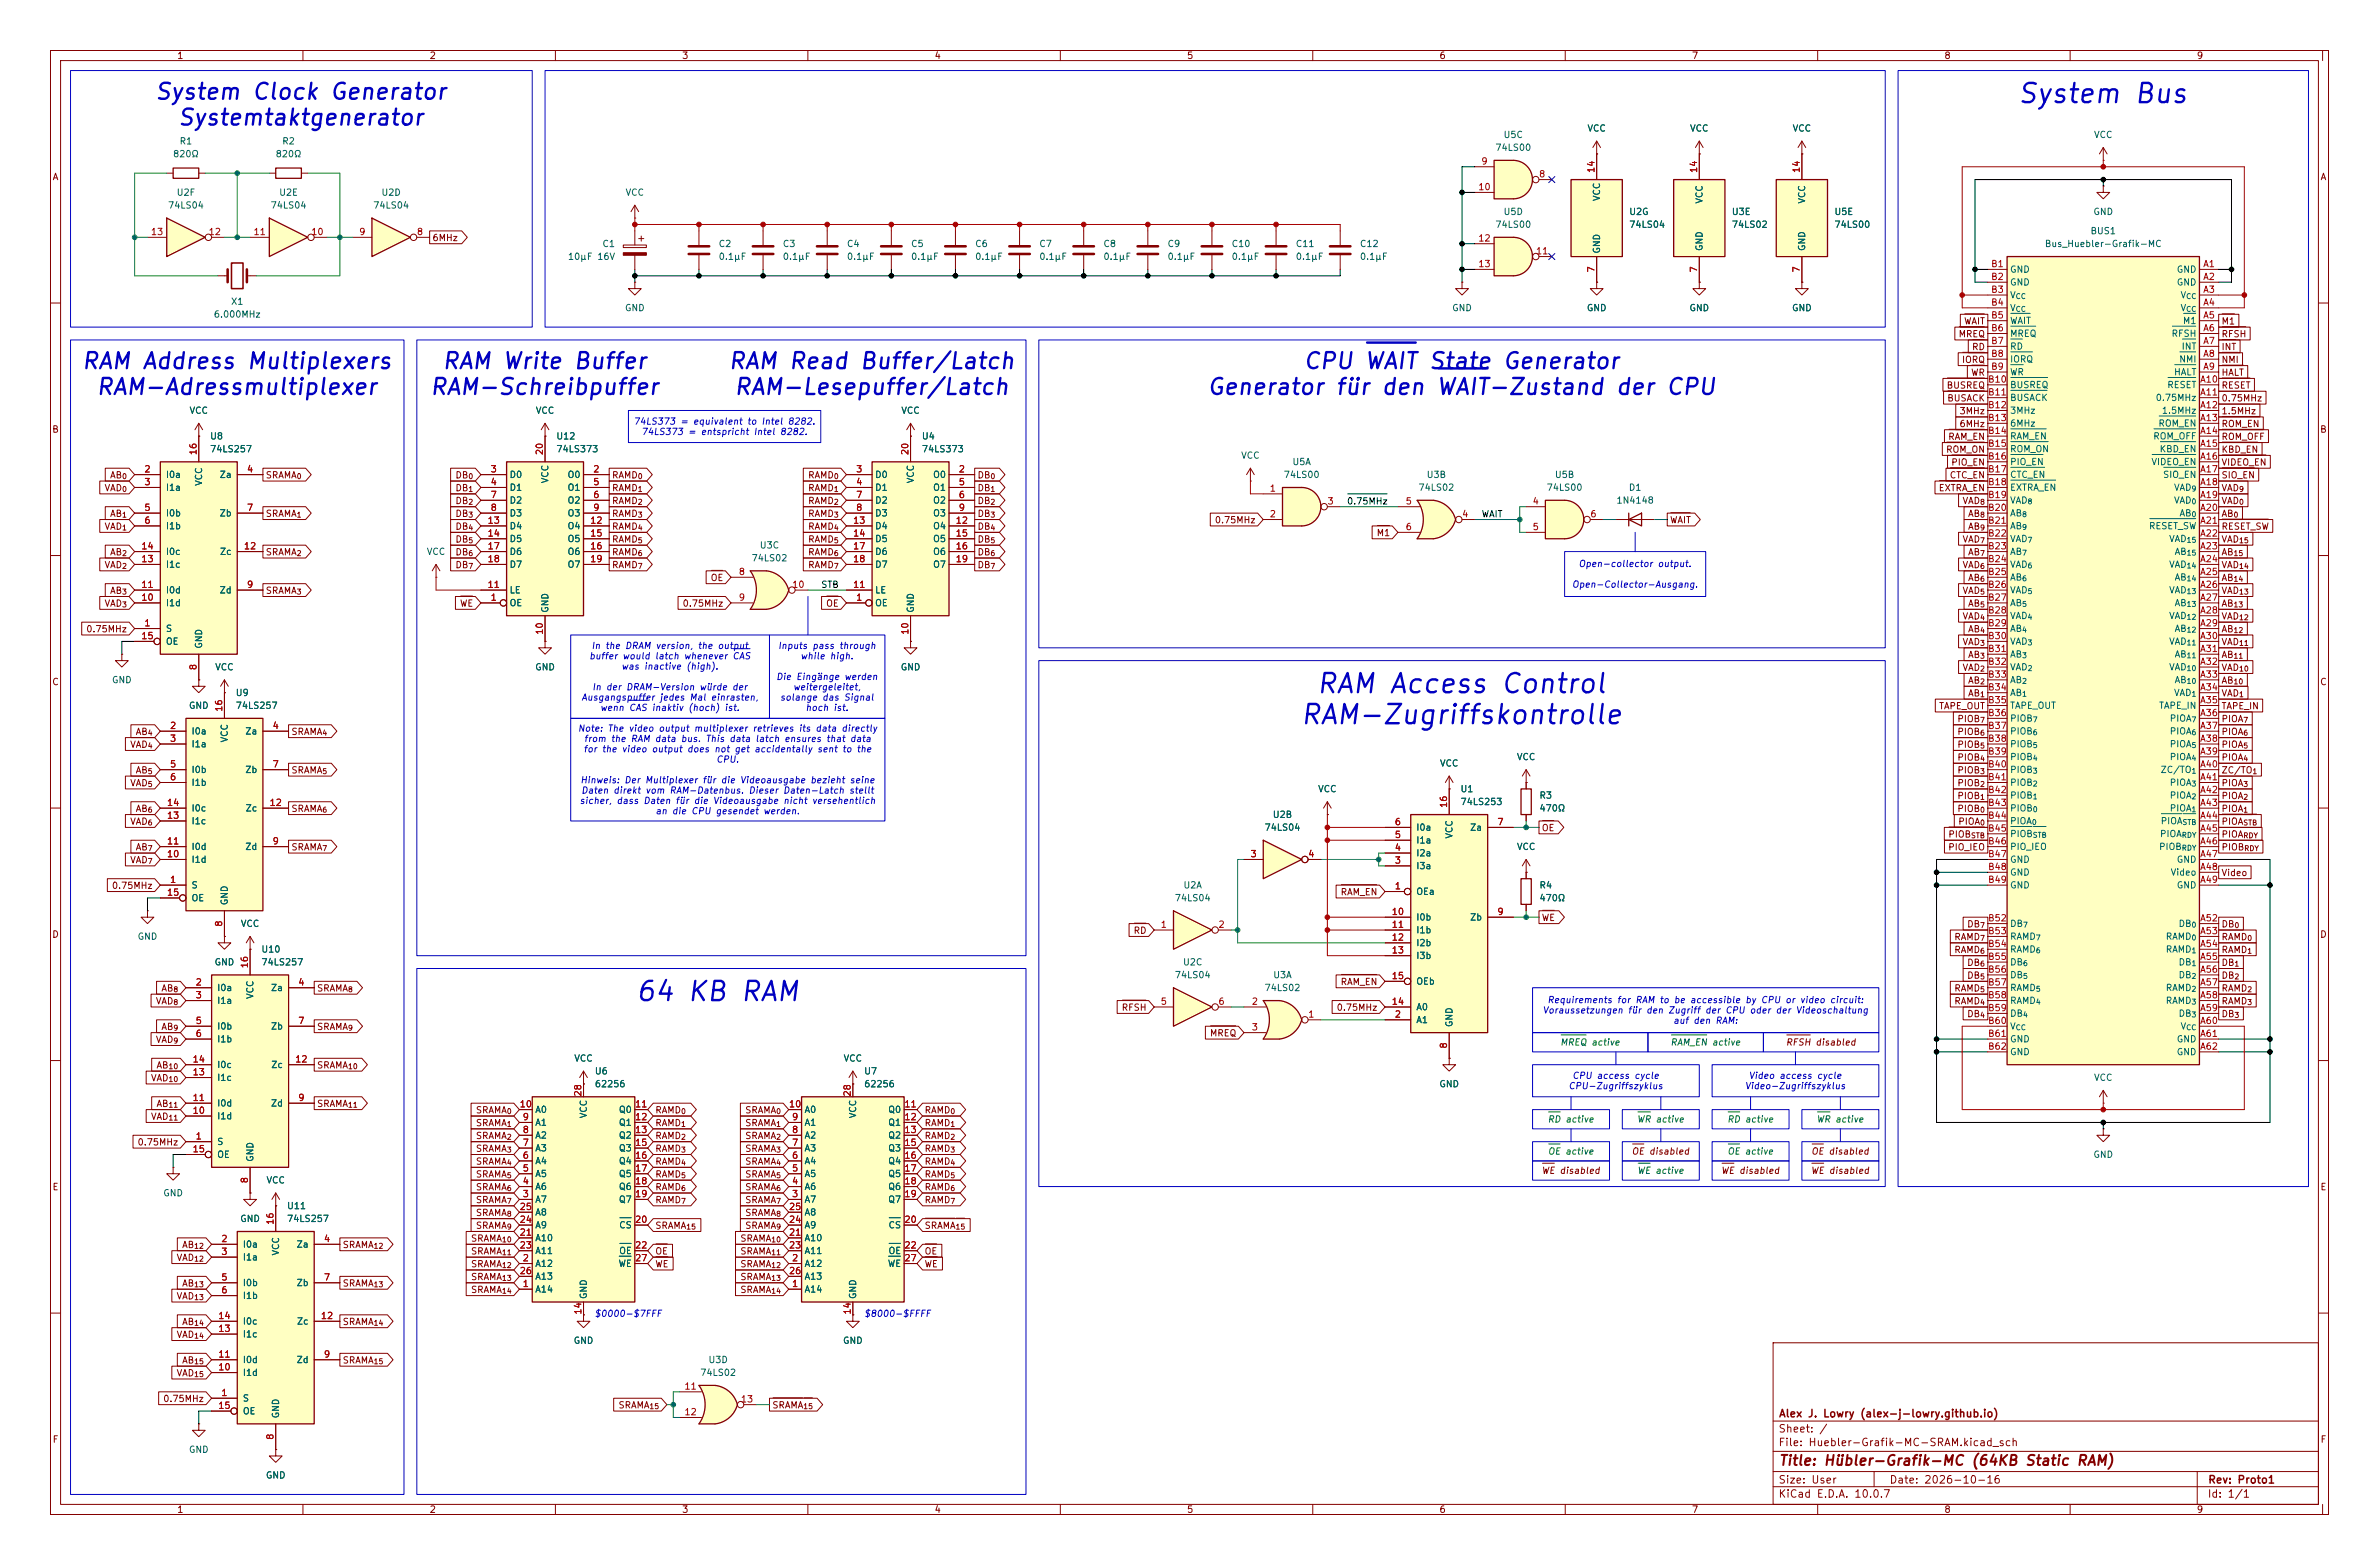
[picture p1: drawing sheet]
<svg xmlns="http://www.w3.org/2000/svg" width="471mm" height="310mm" viewBox="0 0 471 310" stroke-linecap="round" stroke-linejoin="round" font-family="sans-serif">
<defs><g id="words">
<g font-size="3.8" fill="#0000c2">
<text x="399.3" y="21.4">System Bus</text>
<text x="260.4" y="138.2">RAM Access Control</text>
<text x="257.3" y="144.4">RAM-Zugriffskontrolle</text>
<text x="125.6" y="199.2">64 KB RAM</text>
</g>
<g font-size="3.2" fill="#0000c2">
<text x="30.4" y="20.5">System Clock Generator</text>
<text x="35" y="25.6">Systemtaktgenerator</text>
<text x="15.9" y="73.9">RAM Address Multiplexers</text>
<text x="87.3" y="73.9">RAM Write Buffer</text>
<text x="144" y="73.9">RAM Read Buffer/Latch</text>
<text x="257.9" y="73.9">CPU WAIT State Generator</text>
<text x="18.8" y="79">RAM-Adressmultiplexer</text>
<text x="84.9" y="79">RAM-Schreibpuffer</text>
<text x="145.1" y="79">RAM-Lesepuffer/Latch</text>
<text x="238.8" y="79">Generator für den WAIT-Zustand der CPU</text>
</g>
<text font-size="2" fill="#840000" x="352.1" y="290.7">Title: Hübler-Grafik-MC (64KB Static RAM)</text>
<g font-size="1.5" fill="#840000">
<text x="352.2" y="281">Alex J. Lowry (alex-j-lowry.github.io)</text>
<text x="352.1" y="286.7">File: Huebler-Grafik-MC-SRAM.kicad_sch</text>
<text x="352.1" y="284">Sheet: /</text>
<text x="352.1" y="296.9">KiCad E.D.A. 10.0.7</text>
<text x="352.1" y="294.1">Size: User</text>
<text x="374.1" y="294.1">Date: 2026-10-16</text>
<text x="437.1" y="296.9">Id: 1/1</text>
<text x="437.2" y="294.1">Rev: Proto1</text>
</g>
<g font-size="1.3" fill="#840000">
<text x="35" y="12">1</text>
<text x="85" y="12">2</text>
<text x="135" y="12">3</text>
<text x="185" y="12">4</text>
<text x="235" y="12">5</text>
<text x="285" y="12">6</text>
<text x="335" y="12">7</text>
<text x="385" y="12">8</text>
<text x="435" y="12">9</text>
<text x="10.3" y="36">A</text>
<text x="459.5" y="36">A</text>
<text x="85.5" y="48">6MHz</text>
<text x="388.9" y="64.6">WAIT</text>
<text x="439.9" y="64.6">M1</text>
<text x="387.8" y="67.1">MREQ</text>
<text x="390.5" y="69.6">RD</text>
<text x="439.9" y="69.6">INT</text>
<text x="439.9" y="67.1">RFSH</text>
<text x="385.4" y="77.3">BUSREQ</text>
<text x="388.5" y="72.2">IORQ</text>
<text x="390.3" y="74.7">WR</text>
<text x="439.9" y="77.3">RESET</text>
<text x="439.9" y="72.2">NMI</text>
<text x="439.9" y="74.7">HALT</text>
<text x="385.6" y="79.8">BUSACK</text>
<text x="388" y="82.3">3MHz</text>
<text x="439.9" y="79.8">0.75MHz</text>
<text x="439.9" y="82.3">1.5MHz</text>
<text x="10.2" y="86">B</text>
<text x="385.3" y="90">ROM_ON</text>
<text x="385.7" y="87.4">RAM_EN</text>
<text x="388" y="84.9">6MHz</text>
<text x="439.9" y="87.4">ROM_OFF</text>
<text x="439.9" y="90">KBD_EN</text>
<text x="439.9" y="84.9">ROM_EN</text>
<text x="459.4" y="86">B</text>
<text x="21.7" y="95">AB</text>
<text x="52.5" y="95">SRAMA</text>
<text x="90.1" y="95">DB</text>
<text x="121.1" y="95">RAMD</text>
<text x="159.9" y="95">RAMD</text>
<text x="193.5" y="95">DB</text>
<text x="386" y="95">CTC_EN</text>
<text x="386.3" y="92.5">PIO_EN</text>
<text x="439.9" y="92.5">VIDEO_EN</text>
<text x="439.9" y="95">SIO_EN</text>
<text x="20.6" y="97.6">VAD</text>
<text x="90.1" y="100.1">DB</text>
<text x="90.1" y="97.6">DB</text>
<text x="121.1" y="100.1">RAMD</text>
<text x="121.1" y="97.6">RAMD</text>
<text x="159.9" y="97.6">RAMD</text>
<text x="159.9" y="100.1">RAMD</text>
<text x="193.5" y="100.1">DB</text>
<text x="193.5" y="97.6">DB</text>
<text x="383.9" y="97.6">EXTRA_EN</text>
<text x="388.6" y="100.1">VAD</text>
<text x="439.9" y="100.1">VAD</text>
<text x="439.9" y="97.6">VAD</text>
<text x="20.6" y="105.2">VAD</text>
<text x="21.7" y="102.7">AB</text>
<text x="52.5" y="102.7">SRAMA</text>
<text x="90.1" y="107.7">DB</text>
<text x="90.1" y="102.7">DB</text>
<text x="90.1" y="105.2">DB</text>
<text x="121.1" y="105.2">RAMD</text>
<text x="121.1" y="102.7">RAMD</text>
<text x="121.1" y="107.7">RAMD</text>
<text x="159.9" y="105.2">RAMD</text>
<text x="159.9" y="107.7">RAMD</text>
<text x="159.9" y="102.7">RAMD</text>
<text x="193.5" y="105.2">DB</text>
<text x="193.5" y="102.7">DB</text>
<text x="193.5" y="107.7">DB</text>
<text x="240.5" y="103.9">0.75MHz</text>
<text x="272.5" y="106.5">M1</text>
<text x="330.6" y="103.9">WAIT</text>
<text x="388.6" y="107.7">VAD</text>
<text x="389.7" y="105.2">AB</text>
<text x="389.7" y="102.7">AB</text>
<text x="439.9" y="105.2">RESET_SW</text>
<text x="439.9" y="102.7">AB</text>
<text x="439.9" y="107.7">VAD</text>
<text x="20.6" y="112.8">VAD</text>
<text x="21.7" y="110.3">AB</text>
<text x="52.5" y="110.3">SRAMA</text>
<text x="90.1" y="110.3">DB</text>
<text x="90.1" y="112.8">DB</text>
<text x="121.1" y="110.3">RAMD</text>
<text x="121.1" y="112.8">RAMD</text>
<text x="159.9" y="112.8">RAMD</text>
<text x="159.9" y="110.3">RAMD</text>
<text x="193.5" y="110.3">DB</text>
<text x="193.5" y="112.8">DB</text>
<text x="388.6" y="112.8">VAD</text>
<text x="389.7" y="110.3">AB</text>
<text x="439.9" y="110.3">AB</text>
<text x="439.9" y="112.8">VAD</text>
<text x="21.7" y="117.9">AB</text>
<text x="52.5" y="117.9">SRAMA</text>
<text x="140.6" y="115.4">OE</text>
<text x="388.6" y="117.9">VAD</text>
<text x="389.7" y="115.4">AB</text>
<text x="439.9" y="117.9">VAD</text>
<text x="439.9" y="115.4">AB</text>
<text x="17" y="125.5">0.75MHz</text>
<text x="20.6" y="120.4">VAD</text>
<text x="91" y="120.4">WE</text>
<text x="135.1" y="120.4">0.75MHz</text>
<text x="163.5" y="120.4">OE</text>
<text x="388.6" y="123">VAD</text>
<text x="389.7" y="125.5">AB</text>
<text x="389.7" y="120.4">AB</text>
<text x="439.9" y="125.5">AB</text>
<text x="439.9" y="123">VAD</text>
<text x="439.9" y="120.4">AB</text>
<text x="388.6" y="128.1">VAD</text>
<text x="389.7" y="130.6">AB</text>
<text x="439.9" y="128.1">VAD</text>
<text x="439.9" y="130.6">AB</text>
<text x="10.2" y="136">C</text>
<text x="388.6" y="133.1">VAD</text>
<text x="389.7" y="135.7">AB</text>
<text x="439.9" y="135.7">AB</text>
<text x="439.9" y="133.1">VAD</text>
<text x="459.4" y="136">C</text>
<text x="383.9" y="140.8">TAPE_OUT</text>
<text x="387.6" y="143.3">PIOB</text>
<text x="389.7" y="138.2">AB</text>
<text x="439.9" y="138.2">VAD</text>
<text x="439.9" y="143.3">PIOA</text>
<text x="439.9" y="140.8">TAPE_IN</text>
<text x="25.7" y="148.4">VAD</text>
<text x="26.8" y="145.8">AB</text>
<text x="57.6" y="145.8">SRAMA</text>
<text x="387.6" y="148.4">PIOB</text>
<text x="387.6" y="145.8">PIOB</text>
<text x="439.9" y="145.8">PIOA</text>
<text x="439.9" y="148.4">PIOA</text>
<text x="25.7" y="156">VAD</text>
<text x="26.8" y="153.5">AB</text>
<text x="57.6" y="153.5">SRAMA</text>
<text x="387.6" y="153.5">PIOB</text>
<text x="387.6" y="150.9">PIOB</text>
<text x="387.6" y="156">PIOB</text>
<text x="439.9" y="150.9">PIOA</text>
<text x="439.9" y="156">PIOA</text>
<text x="439.9" y="153.5">ZC/TO</text>
<text x="26.8" y="161.1">AB</text>
<text x="57.6" y="161.1">SRAMA</text>
<text x="387.6" y="161.1">PIOB</text>
<text x="387.6" y="158.5">PIOB</text>
<text x="439.9" y="161.1">PIOA</text>
<text x="439.9" y="158.5">PIOA</text>
<text x="25.7" y="163.6">VAD</text>
<text x="305.2" y="164.9">OE</text>
<text x="385.8" y="166.2">PIOB</text>
<text x="387.7" y="163.6">PIOA</text>
<text x="439.9" y="163.6">PIOA</text>
<text x="439.9" y="166.2">PIOA</text>
<text x="25.7" y="171.2">VAD</text>
<text x="26.8" y="168.7">AB</text>
<text x="57.6" y="168.7">SRAMA</text>
<text x="385.7" y="168.7">PIO_IEO</text>
<text x="439.9" y="173.8">Video</text>
<text x="439.9" y="168.7">PIOB</text>
<text x="22.1" y="176.3">0.75MHz</text>
<text x="265.4" y="177.6">RAM_EN</text>
<text x="10.2" y="186">D</text>
<text x="224.4" y="185.2">RD</text>
<text x="305.2" y="182.7">WE</text>
<text x="389.5" y="183.9">DB</text>
<text x="439.9" y="183.9">DB</text>
<text x="459.4" y="186">D</text>
<text x="386.9" y="186.5">RAMD</text>
<text x="386.9" y="189">RAMD</text>
<text x="389.5" y="191.6">DB</text>
<text x="439.9" y="189">RAMD</text>
<text x="439.9" y="186.5">RAMD</text>
<text x="439.9" y="191.6">DB</text>
<text x="31.8" y="196.6">AB</text>
<text x="62.7" y="196.6">SRAMA</text>
<text x="265.4" y="195.4">RAM_EN</text>
<text x="386.9" y="196.6">RAMD</text>
<text x="389.5" y="194.1">DB</text>
<text x="439.9" y="194.1">DB</text>
<text x="439.9" y="196.6">RAMD</text>
<text x="30.8" y="199.2">VAD</text>
<text x="222" y="200.4">RFSH</text>
<text x="264.6" y="200.4">0.75MHz</text>
<text x="386.9" y="199.2">RAMD</text>
<text x="389.5" y="201.7">DB</text>
<text x="439.9" y="201.7">DB</text>
<text x="439.9" y="199.2">RAMD</text>
<text x="30.8" y="206.8">VAD</text>
<text x="31.8" y="204.3">AB</text>
<text x="62.7" y="204.3">SRAMA</text>
<text x="239.5" y="205.5">MREQ</text>
<text x="29.8" y="214.4">VAD</text>
<text x="30.9" y="211.9">AB</text>
<text x="62.7" y="211.9">SRAMA</text>
<text x="30.9" y="219.5">AB</text>
<text x="62.7" y="219.5">SRAMA</text>
<text x="94.1" y="220.8">SRAMA</text>
<text x="129.7" y="220.8">RAMD</text>
<text x="147.5" y="220.8">SRAMA</text>
<text x="183" y="220.8">RAMD</text>
<text x="27.1" y="227.1">0.75MHz</text>
<text x="29.8" y="222">VAD</text>
<text x="94.1" y="225.8">SRAMA</text>
<text x="94.1" y="223.3">SRAMA</text>
<text x="129.7" y="225.8">RAMD</text>
<text x="129.7" y="223.3">RAMD</text>
<text x="147.5" y="225.8">SRAMA</text>
<text x="147.5" y="223.3">SRAMA</text>
<text x="183" y="223.3">RAMD</text>
<text x="183" y="225.8">RAMD</text>
<text x="94.1" y="233.5">SRAMA</text>
<text x="94.1" y="230.9">SRAMA</text>
<text x="94.1" y="228.4">SRAMA</text>
<text x="129.7" y="228.4">RAMD</text>
<text x="129.7" y="230.9">RAMD</text>
<text x="129.7" y="233.5">RAMD</text>
<text x="147.5" y="230.9">SRAMA</text>
<text x="147.5" y="228.4">SRAMA</text>
<text x="147.5" y="233.5">SRAMA</text>
<text x="183" y="228.4">RAMD</text>
<text x="183" y="233.5">RAMD</text>
<text x="183" y="230.9">RAMD</text>
<text x="10.3" y="236">E</text>
<text x="94.1" y="236">SRAMA</text>
<text x="94.1" y="238.5">SRAMA</text>
<text x="129.7" y="238.5">RAMD</text>
<text x="129.7" y="236">RAMD</text>
<text x="147.5" y="236">SRAMA</text>
<text x="147.5" y="238.5">SRAMA</text>
<text x="183" y="236">RAMD</text>
<text x="183" y="238.5">RAMD</text>
<text x="459.5" y="236">E</text>
<text x="94.1" y="243.6">SRAMA</text>
<text x="94.1" y="241.1">SRAMA</text>
<text x="129.7" y="243.6">SRAMA</text>
<text x="147.5" y="243.6">SRAMA</text>
<text x="147.5" y="241.1">SRAMA</text>
<text x="183" y="243.6">SRAMA</text>
<text x="34.9" y="250">VAD</text>
<text x="36" y="247.4">AB</text>
<text x="67.8" y="247.4">SRAMA</text>
<text x="93.2" y="246.2">SRAMA</text>
<text x="93.2" y="251.2">SRAMA</text>
<text x="93.2" y="248.7">SRAMA</text>
<text x="129.7" y="251.2">WE</text>
<text x="129.7" y="248.7">OE</text>
<text x="146.5" y="248.7">SRAMA</text>
<text x="146.5" y="251.2">SRAMA</text>
<text x="146.5" y="246.2">SRAMA</text>
<text x="183" y="251.2">WE</text>
<text x="183" y="248.7">OE</text>
<text x="34.9" y="257.6">VAD</text>
<text x="36" y="255.1">AB</text>
<text x="67.8" y="255.1">SRAMA</text>
<text x="93.2" y="256.3">SRAMA</text>
<text x="93.2" y="253.8">SRAMA</text>
<text x="146.5" y="253.8">SRAMA</text>
<text x="146.5" y="256.3">SRAMA</text>
<text x="36" y="262.7">AB</text>
<text x="67.8" y="262.7">SRAMA</text>
<text x="34.9" y="265.2">VAD</text>
<text x="34.9" y="272.8">VAD</text>
<text x="36" y="270.3">AB</text>
<text x="67.8" y="270.3">SRAMA</text>
<text x="32.2" y="277.9">0.75MHz</text>
<text x="122.4" y="279.2">SRAMA</text>
<text x="152.8" y="279.2">SRAMA</text>
<text x="10.3" y="286">F</text>
<text x="459.5" y="286">F</text>
<text x="35" y="299.9">1</text>
<text x="85" y="299.9">2</text>
<text x="135" y="299.9">3</text>
<text x="185" y="299.9">4</text>
<text x="235" y="299.9">5</text>
<text x="285" y="299.9">6</text>
<text x="335" y="299.9">7</text>
<text x="385" y="299.9">8</text>
<text x="435" y="299.9">9</text>
</g>
<g font-size="1.3" fill="#006464">
<text x="35.5" y="28.9">R1</text>
<text x="55.8" y="28.9">R2</text>
<text x="297.7" y="27.6">U5C</text>
<text x="314.3" y="26.4">VCC</text>
<text x="334.6" y="26.4">VCC</text>
<text x="354.9" y="26.4">VCC</text>
<text x="414.6" y="27.6">VCC</text>
<text x="34.2" y="31.4">820Ω</text>
<text x="54.5" y="31.4">820Ω</text>
<text x="296" y="30.2">74LS00</text>
<text x="33.2" y="41.6">74LS04</text>
<text x="34.9" y="39.1">U2F</text>
<text x="53.5" y="41.6">74LS04</text>
<text x="55.2" y="39.1">U2E</text>
<text x="73.8" y="41.6">74LS04</text>
<text x="75.4" y="39.1">U2D</text>
<text x="123.8" y="39.1">VCC</text>
<text x="317.2" y="39.9" transform="rotate(-90 317.2 39.9)">VCC</text>
<text x="337.5" y="40.4" transform="rotate(-90 337.5 40.4)">VCC</text>
<text x="357.8" y="40.4" transform="rotate(-90 357.8 40.4)">VCC</text>
<text x="296" y="45.4">74LS00</text>
<text x="297.7" y="42.9">U5D</text>
<text x="322.6" y="42.9">U2G</text>
<text x="322.6" y="45.4">74LS04</text>
<text x="342.9" y="42.9">U3E</text>
<text x="342.9" y="45.4">74LS02</text>
<text x="363.2" y="42.9">U5E</text>
<text x="363.2" y="45.4">74LS00</text>
<text x="413.9" y="46.7">BUS1</text>
<text x="414.5" y="42.9">GND</text>
<text x="112.4" y="51.8">10μF 16V</text>
<text x="119.2" y="49.2">C1</text>
<text x="142.2" y="49.2">C2</text>
<text x="142.2" y="51.8">0.1µF</text>
<text x="154.9" y="49.2">C3</text>
<text x="154.9" y="51.8">0.1µF</text>
<text x="167.6" y="49.2">C4</text>
<text x="167.6" y="51.8">0.1µF</text>
<text x="180.3" y="49.2">C5</text>
<text x="180.3" y="51.8">0.1µF</text>
<text x="193" y="49.2">C6</text>
<text x="193" y="51.8">0.1µF</text>
<text x="205.7" y="49.2">C7</text>
<text x="205.7" y="51.8">0.1µF</text>
<text x="218.4" y="49.2">C8</text>
<text x="218.4" y="51.8">0.1µF</text>
<text x="231.1" y="49.2">C9</text>
<text x="231.1" y="51.8">0.1µF</text>
<text x="243.8" y="49.2">C10</text>
<text x="243.8" y="51.8">0.1µF</text>
<text x="256.5" y="49.2">C11</text>
<text x="256.5" y="51.8">0.1µF</text>
<text x="269.2" y="49.2">C12</text>
<text x="269.2" y="51.8">0.1µF</text>
<text x="317.2" y="50.3" transform="rotate(-90 317.2 50.3)">GND</text>
<text x="337.5" y="49.8" transform="rotate(-90 337.5 49.8)">GND</text>
<text x="357.8" y="49.8" transform="rotate(-90 357.8 49.8)">GND</text>
<text x="404.9" y="49.2">Bus_Huebler-Grafik-MC</text>
<text x="398" y="54.3">GND</text>
<text x="398" y="56.8">GND</text>
<text x="398" y="59.4">V</text>
<text x="431" y="54.3">GND</text>
<text x="431" y="56.8">GND</text>
<text x="431.8" y="59.4">V</text>
<text x="42.2" y="63.2">6.000MHz</text>
<text x="45.7" y="60.7">X1</text>
<text x="123.7" y="61.9">GND</text>
<text x="287.5" y="61.9">GND</text>
<text x="314.2" y="61.9">GND</text>
<text x="334.5" y="61.9">GND</text>
<text x="354.8" y="61.9">GND</text>
<text x="398" y="61.9">V</text>
<text x="398" y="64.5">WAIT</text>
<text x="431.8" y="61.9">V</text>
<text x="432.2" y="64.5">M1</text>
<text x="398" y="67">MREQ</text>
<text x="398" y="69.5">RD</text>
<text x="430" y="67">RFSH</text>
<text x="432" y="69.5">INT</text>
<text x="398" y="72.1">IORQ</text>
<text x="398" y="74.6">WR</text>
<text x="398" y="77.2">BUSREQ</text>
<text x="429.1" y="77.2">RESET</text>
<text x="430.5" y="74.6">HALT</text>
<text x="431.5" y="72.1">NMI</text>
<text x="37.4" y="82.2">VCC</text>
<text x="106" y="82.2">VCC</text>
<text x="178.4" y="82.2">VCC</text>
<text x="398" y="79.7">BUSACK</text>
<text x="398" y="82.2">3MHz</text>
<text x="426.8" y="79.7">0.75MHz</text>
<text x="428" y="82.2">1.5MHz</text>
<text x="41.5" y="87.3">U8</text>
<text x="41.5" y="89.9">74LS257</text>
<text x="110.1" y="87.3">U12</text>
<text x="110.1" y="89.9">74LS373</text>
<text x="182.5" y="87.3">U4</text>
<text x="182.5" y="89.9">74LS373</text>
<text x="398" y="84.8">6MHz</text>
<text x="398" y="87.3">RAM_EN</text>
<text x="398" y="89.9">ROM_ON</text>
<text x="426.3" y="87.3">ROM_OFF</text>
<text x="427.4" y="84.8">ROM_EN</text>
<text x="427.6" y="89.9">KBD_EN</text>
<text x="32.7" y="94.9">I0a</text>
<text x="43.4" y="94.9">Za</text>
<text x="100.8" y="94.9">D0</text>
<text x="108.9" y="95.8" transform="rotate(-90 108.9 95.8)">VCC</text>
<text x="112.3" y="94.9">O0</text>
<text x="173.2" y="94.9">D0</text>
<text x="181.3" y="95.8" transform="rotate(-90 181.3 95.8)">VCC</text>
<text x="184.7" y="94.9">O0</text>
<text x="245.7" y="91.1">VCC</text>
<text x="254.1" y="94.9">74LS00</text>
<text x="255.9" y="92.4">U5A</text>
<text x="282.4" y="94.9">U3B</text>
<text x="307.8" y="94.9">U5B</text>
<text x="398" y="92.4">PIO_EN</text>
<text x="398" y="94.9">CTC_EN</text>
<text x="426" y="92.4">VIDEO_EN</text>
<text x="428.3" y="94.9">SIO_EN</text>
<text x="32.7" y="97.5">I1a</text>
<text x="40.3" y="96.3" transform="rotate(-90 40.3 96.3)">VCC</text>
<text x="100.8" y="97.5">D1</text>
<text x="100.8" y="100">D2</text>
<text x="112.3" y="97.5">O1</text>
<text x="112.3" y="100">O2</text>
<text x="173.2" y="97.5">D1</text>
<text x="173.2" y="100">D2</text>
<text x="184.7" y="97.5">O1</text>
<text x="184.7" y="100">O2</text>
<text x="280.8" y="97.5">74LS02</text>
<text x="306.2" y="97.5">74LS00</text>
<text x="320" y="100">1N4148</text>
<text x="322.5" y="97.5">D1</text>
<text x="398" y="97.5">EXTRA_EN</text>
<text x="398" y="100">VAD</text>
<text x="430.5" y="97.5">VAD</text>
<text x="430.5" y="100">VAD</text>
<text x="32.7" y="102.6">I0b</text>
<text x="32.7" y="105.1">I1b</text>
<text x="43.4" y="102.6">Zb</text>
<text x="100.8" y="102.6">D3</text>
<text x="100.8" y="105.1">D4</text>
<text x="100.8" y="107.6">D5</text>
<text x="112.3" y="102.6">O3</text>
<text x="112.3" y="105.1">O4</text>
<text x="112.3" y="107.6">O5</text>
<text x="173.2" y="102.6">D3</text>
<text x="173.2" y="105.1">D4</text>
<text x="173.2" y="107.6">D5</text>
<text x="184.7" y="102.6">O3</text>
<text x="184.7" y="105.1">O4</text>
<text x="184.7" y="107.6">O5</text>
<text x="398" y="102.6">AB</text>
<text x="398" y="105.1">AB</text>
<text x="398" y="107.6">VAD</text>
<text x="425.5" y="105.1">RESET_SW</text>
<text x="429.5" y="107.6">VAD</text>
<text x="431.5" y="102.6">AB</text>
<text x="32.7" y="112.7">I1c</text>
<text x="32.7" y="110.2">I0c</text>
<text x="43.4" y="110.2">Zc</text>
<text x="84.4" y="110.2">VCC</text>
<text x="100.8" y="110.2">D6</text>
<text x="100.8" y="112.7">D7</text>
<text x="112.3" y="110.2">O6</text>
<text x="112.3" y="112.7">O7</text>
<text x="148.7" y="111.5">74LS02</text>
<text x="150.4" y="108.9">U3C</text>
<text x="173.2" y="110.2">D6</text>
<text x="173.2" y="112.7">D7</text>
<text x="184.7" y="110.2">O6</text>
<text x="184.7" y="112.7">O7</text>
<text x="398" y="110.2">AB</text>
<text x="398" y="112.7">VAD</text>
<text x="429.5" y="112.7">VAD</text>
<text x="430.6" y="110.2">AB</text>
<text x="32.7" y="117.8">I0d</text>
<text x="43.4" y="117.8">Zd</text>
<text x="100.8" y="117.8">LE</text>
<text x="173.2" y="117.8">LE</text>
<text x="398" y="115.3">AB</text>
<text x="398" y="117.8">VAD</text>
<text x="429.5" y="117.8">VAD</text>
<text x="430.6" y="115.3">AB</text>
<text x="32.7" y="125.4">S</text>
<text x="32.7" y="120.3">I1d</text>
<text x="100.8" y="120.3">OE</text>
<text x="108.9" y="121.4" transform="rotate(-90 108.9 121.4)">GND</text>
<text x="173.2" y="120.3">OE</text>
<text x="181.3" y="121.4" transform="rotate(-90 181.3 121.4)">GND</text>
<text x="398" y="120.3">AB</text>
<text x="398" y="122.9">VAD</text>
<text x="398" y="125.4">AB</text>
<text x="429.5" y="122.9">VAD</text>
<text x="430.6" y="120.3">AB</text>
<text x="430.6" y="125.4">AB</text>
<text x="32.7" y="128">OE</text>
<text x="40.3" y="128.6" transform="rotate(-90 40.3 128.6)">GND</text>
<text x="398" y="128">VAD</text>
<text x="398" y="130.5">AB</text>
<text x="429.5" y="128">VAD</text>
<text x="430.6" y="130.5">AB</text>
<text x="22.1" y="135.6">GND</text>
<text x="42.5" y="133">VCC</text>
<text x="105.9" y="133">GND</text>
<text x="178.3" y="133">GND</text>
<text x="398" y="133">VAD</text>
<text x="398" y="135.6">AB</text>
<text x="429.5" y="133">VAD</text>
<text x="430.6" y="135.6">AB</text>
<text x="37.3" y="140.7">GND</text>
<text x="46.6" y="138.1">U9</text>
<text x="46.6" y="140.7">74LS257</text>
<text x="398" y="138.1">AB</text>
<text x="398" y="140.7">TAPE_OUT</text>
<text x="398" y="143.2">PIOB</text>
<text x="427.5" y="140.7">TAPE_IN</text>
<text x="429.6" y="143.2">PIOA</text>
<text x="430.5" y="138.1">VAD</text>
<text x="37.8" y="145.7">I0a</text>
<text x="37.8" y="148.3">I1a</text>
<text x="45.4" y="147.1" transform="rotate(-90 45.4 147.1)">VCC</text>
<text x="48.5" y="145.7">Za</text>
<text x="398" y="145.7">PIOB</text>
<text x="398" y="148.3">PIOB</text>
<text x="429.6" y="145.7">PIOA</text>
<text x="429.6" y="148.3">PIOA</text>
<text x="37.8" y="153.4">I0b</text>
<text x="37.8" y="155.9">I1b</text>
<text x="48.5" y="153.4">Zb</text>
<text x="285.1" y="152.1">VCC</text>
<text x="300.3" y="150.8">VCC</text>
<text x="398" y="150.8">PIOB</text>
<text x="398" y="153.4">PIOB</text>
<text x="398" y="155.9">PIOB</text>
<text x="427.8" y="153.4">ZC/TO</text>
<text x="429.6" y="150.8">PIOA</text>
<text x="429.6" y="155.9">PIOA</text>
<text x="37.8" y="161">I0c</text>
<text x="48.5" y="161">Zc</text>
<text x="260.9" y="157.2">VCC</text>
<text x="289.1" y="157.2">U1</text>
<text x="289.1" y="159.7">74LS253</text>
<text x="304.8" y="158.4">R3</text>
<text x="304.8" y="161">470Ω</text>
<text x="398" y="158.4">PIOB</text>
<text x="398" y="161">PIOB</text>
<text x="429.6" y="158.4">PIOA</text>
<text x="429.6" y="161">PIOA</text>
<text x="37.8" y="163.5">I1c</text>
<text x="250.3" y="164.8">74LS04</text>
<text x="252" y="162.3">U2B</text>
<text x="280.4" y="167.3">I1a</text>
<text x="280.4" y="164.8">I0a</text>
<text x="288" y="166.2" transform="rotate(-90 288 166.2)">VCC</text>
<text x="291" y="164.8">Za</text>
<text x="398" y="163.5">PIOA</text>
<text x="398" y="166.1">PIOB</text>
<text x="427.7" y="166.1">PIOA</text>
<text x="427.8" y="163.5">PIOA</text>
<text x="37.8" y="171.1">I1d</text>
<text x="37.8" y="168.6">I0d</text>
<text x="48.5" y="168.6">Zd</text>
<text x="280.4" y="172.4">I3a</text>
<text x="280.4" y="169.9">I2a</text>
<text x="300.3" y="168.6">VCC</text>
<text x="398" y="168.6">PIO_IEO</text>
<text x="398" y="171.1">GND</text>
<text x="398" y="173.7">GND</text>
<text x="427.5" y="168.6">PIOB</text>
<text x="429.8" y="173.7">Video</text>
<text x="431" y="171.1">GND</text>
<text x="37.8" y="176.2">S</text>
<text x="37.8" y="178.8">OE</text>
<text x="45.4" y="179.4" transform="rotate(-90 45.4 179.4)">GND</text>
<text x="232.6" y="178.8">74LS04</text>
<text x="234.3" y="176.2">U2A</text>
<text x="280.4" y="177.5">OEa</text>
<text x="304.8" y="176.2">R4</text>
<text x="304.8" y="178.8">470Ω</text>
<text x="398" y="176.2">GND</text>
<text x="431" y="176.2">GND</text>
<text x="47.6" y="183.8">VCC</text>
<text x="280.4" y="182.6">I0b</text>
<text x="280.4" y="185.1">I1b</text>
<text x="291" y="182.6">Zb</text>
<text x="398" y="183.8">DB</text>
<text x="431.4" y="183.8">DB</text>
<text x="27.1" y="186.4">GND</text>
<text x="42.4" y="191.5">GND</text>
<text x="51.7" y="188.9">U10</text>
<text x="51.7" y="191.5">74LS257</text>
<text x="234.2" y="191.5">U2C</text>
<text x="280.4" y="187.7">I2b</text>
<text x="280.4" y="190.2">I3b</text>
<text x="398" y="186.4">RAMD</text>
<text x="398" y="188.9">RAMD</text>
<text x="398" y="191.5">DB</text>
<text x="428.8" y="186.4">RAMD</text>
<text x="428.8" y="188.9">RAMD</text>
<text x="431.4" y="191.5">DB</text>
<text x="42.9" y="196.5">I0a</text>
<text x="50.5" y="197.9" transform="rotate(-90 50.5 197.9)">VCC</text>
<text x="53.5" y="196.5">Za</text>
<text x="232.6" y="194">74LS04</text>
<text x="250.3" y="196.5">74LS02</text>
<text x="252.1" y="194">U3A</text>
<text x="280.4" y="195.3">OEb</text>
<text x="398" y="194">DB</text>
<text x="398" y="196.5">RAMD</text>
<text x="428.8" y="196.5">RAMD</text>
<text x="431.4" y="194">DB</text>
<text x="42.9" y="199.1">I1a</text>
<text x="280.4" y="202.9">A1</text>
<text x="280.4" y="200.4">A0</text>
<text x="288" y="203.5" transform="rotate(-90 288 203.5)">GND</text>
<text x="398" y="199.1">RAMD</text>
<text x="398" y="201.6">DB</text>
<text x="428.8" y="199.1">RAMD</text>
<text x="431.4" y="201.6">DB</text>
<text x="42.9" y="204.2">I0b</text>
<text x="42.9" y="206.7">I1b</text>
<text x="53.5" y="204.2">Zb</text>
<text x="398" y="204.2">V</text>
<text x="398" y="206.7">GND</text>
<text x="398" y="209.2">GND</text>
<text x="431" y="206.7">GND</text>
<text x="431" y="209.2">GND</text>
<text x="431.8" y="204.2">V</text>
<text x="42.9" y="214.3">I1c</text>
<text x="42.9" y="211.8">I0c</text>
<text x="53.6" y="211.8">Zc</text>
<text x="113.6" y="210.5">VCC</text>
<text x="117.7" y="213.1">U6</text>
<text x="117.7" y="215.6">62256</text>
<text x="167" y="210.5">VCC</text>
<text x="171" y="213.1">U7</text>
<text x="171" y="215.6">62256</text>
<text x="285" y="215.6">GND</text>
<text x="414.6" y="214.3">VCC</text>
<text x="42.9" y="221.9">I1d</text>
<text x="42.9" y="219.4">I0d</text>
<text x="53.5" y="219.4">Zd</text>
<text x="105.9" y="220.7">A0</text>
<text x="116.5" y="221.5" transform="rotate(-90 116.5 221.5)">VCC</text>
<text x="122.5" y="220.7">Q0</text>
<text x="159.2" y="220.7">A0</text>
<text x="169.9" y="221.5" transform="rotate(-90 169.9 221.5)">VCC</text>
<text x="175.8" y="220.7">Q0</text>
<text x="42.9" y="227">S</text>
<text x="105.9" y="225.8">A2</text>
<text x="105.9" y="223.2">A1</text>
<text x="122.5" y="223.2">Q1</text>
<text x="122.5" y="225.8">Q2</text>
<text x="159.2" y="225.8">A2</text>
<text x="159.2" y="223.2">A1</text>
<text x="175.8" y="223.2">Q1</text>
<text x="175.8" y="225.8">Q2</text>
<text x="42.9" y="229.6">OE</text>
<text x="50.5" y="230.2" transform="rotate(-90 50.5 230.2)">GND</text>
<text x="105.9" y="233.4">A5</text>
<text x="105.9" y="230.8">A4</text>
<text x="105.9" y="228.3">A3</text>
<text x="122.5" y="228.3">Q3</text>
<text x="122.5" y="230.8">Q4</text>
<text x="122.5" y="233.4">Q5</text>
<text x="159.2" y="233.4">A5</text>
<text x="159.2" y="230.8">A4</text>
<text x="159.2" y="228.3">A3</text>
<text x="175.8" y="228.3">Q3</text>
<text x="175.8" y="230.8">Q4</text>
<text x="175.8" y="233.4">Q5</text>
<text x="414.5" y="229.6">GND</text>
<text x="32.2" y="237.2">GND</text>
<text x="52.7" y="234.6">VCC</text>
<text x="56.7" y="239.7">U11</text>
<text x="105.9" y="238.5">A7</text>
<text x="105.9" y="235.9">A6</text>
<text x="122.5" y="235.9">Q6</text>
<text x="122.5" y="238.5">Q7</text>
<text x="159.2" y="238.5">A7</text>
<text x="159.2" y="235.9">A6</text>
<text x="175.8" y="235.9">Q6</text>
<text x="175.8" y="238.5">Q7</text>
<text x="47.5" y="242.3">GND</text>
<text x="56.7" y="242.3">74LS257</text>
<text x="105.9" y="243.5">A9</text>
<text x="105.9" y="241">A8</text>
<text x="122.5" y="243.5">CS</text>
<text x="159.2" y="243.5">A9</text>
<text x="159.2" y="241">A8</text>
<text x="175.9" y="243.5">CS</text>
<text x="48" y="247.3">I0a</text>
<text x="48" y="249.9">I1a</text>
<text x="55.6" y="248.7" transform="rotate(-90 55.6 248.7)">VCC</text>
<text x="58.6" y="247.3">Za</text>
<text x="105.9" y="251.2">A12</text>
<text x="105.9" y="246.1">A10</text>
<text x="105.9" y="248.6">A11</text>
<text x="122.4" y="251.2">WE</text>
<text x="122.5" y="248.6">OE</text>
<text x="159.2" y="251.2">A12</text>
<text x="159.2" y="246.1">A10</text>
<text x="159.2" y="248.6">A11</text>
<text x="175.7" y="251.2">WE</text>
<text x="175.9" y="248.6">OE</text>
<text x="48" y="255">I0b</text>
<text x="48" y="257.5">I1b</text>
<text x="58.6" y="255">Zb</text>
<text x="105.9" y="256.2">A14</text>
<text x="105.9" y="253.7">A13</text>
<text x="116.5" y="257.3" transform="rotate(-90 116.5 257.3)">GND</text>
<text x="159.2" y="256.2">A14</text>
<text x="159.2" y="253.7">A13</text>
<text x="169.9" y="257.3" transform="rotate(-90 169.9 257.3)">GND</text>
<text x="48" y="262.6">I0c</text>
<text x="58.7" y="262.6">Zc</text>
<text x="48" y="265.1">I1c</text>
<text x="113.5" y="266.4">GND</text>
<text x="166.8" y="266.4">GND</text>
<text x="48" y="272.7">I1d</text>
<text x="48" y="270.2">I0d</text>
<text x="58.6" y="270.2">Zd</text>
<text x="138.6" y="272.7">74LS02</text>
<text x="140.2" y="270.2">U3D</text>
<text x="48" y="277.8">S</text>
<text x="48" y="280.4">OE</text>
<text x="55.6" y="281" transform="rotate(-90 55.6 281)">GND</text>
<text x="37.3" y="288">GND</text>
<text x="52.5" y="293.1">GND</text>
</g>
<g font-size="1.3" fill="#a90000">
<text x="293.3" y="32.9">9</text>
<text x="304.7" y="35.4">8</text>
<text x="316.1" y="34.4" transform="rotate(-90 316.1 34.4)">14</text>
<text x="336.4" y="34.4" transform="rotate(-90 336.4 34.4)">14</text>
<text x="356.7" y="34.4" transform="rotate(-90 356.7 34.4)">14</text>
<text x="292.7" y="38">10</text>
<text x="29.8" y="46.9">13</text>
<text x="41.2" y="46.9">12</text>
<text x="50.1" y="46.9">11</text>
<text x="61.5" y="46.9">10</text>
<text x="71" y="46.9">9</text>
<text x="82.5" y="46.9">8</text>
<text x="292.7" y="48.1">12</text>
<text x="292.7" y="53.2">13</text>
<text x="304.1" y="50.7">11</text>
<text x="394.2" y="53.2">B1</text>
<text x="436.2" y="53.2">A1</text>
<text x="316.1" y="54.1" transform="rotate(-90 316.1 54.1)">7</text>
<text x="336.4" y="54.1" transform="rotate(-90 336.4 54.1)">7</text>
<text x="356.7" y="54.1" transform="rotate(-90 356.7 54.1)">7</text>
<text x="394.2" y="55.7">B2</text>
<text x="394.2" y="58.3">B3</text>
<text x="436.2" y="55.7">A2</text>
<text x="436.2" y="58.3">A3</text>
<text x="394.2" y="60.8">B4</text>
<text x="394.2" y="63.4">B5</text>
<text x="394.2" y="65.9">B6</text>
<text x="436.2" y="60.8">A4</text>
<text x="436.2" y="63.4">A5</text>
<text x="436.2" y="65.9">A6</text>
<text x="394.2" y="68.4">B7</text>
<text x="394.2" y="71">B8</text>
<text x="436.2" y="68.4">A7</text>
<text x="436.2" y="71">A8</text>
<text x="393.6" y="76.1">B10</text>
<text x="394.2" y="73.5">B9</text>
<text x="435.6" y="76.1">A10</text>
<text x="436.2" y="73.5">A9</text>
<text x="393.6" y="78.6">B11</text>
<text x="393.6" y="81.1">B12</text>
<text x="393.6" y="83.7">B13</text>
<text x="435.6" y="78.6">A11</text>
<text x="435.6" y="81.1">A12</text>
<text x="435.6" y="83.7">A13</text>
<text x="393.6" y="86.2">B14</text>
<text x="393.6" y="88.8">B15</text>
<text x="435.6" y="86.2">A14</text>
<text x="435.6" y="88.8">A15</text>
<text x="28.5" y="93.8">2</text>
<text x="39.2" y="90.2" transform="rotate(-90 39.2 90.2)">16</text>
<text x="48.8" y="93.8">4</text>
<text x="97.1" y="93.8">3</text>
<text x="107.8" y="90.2" transform="rotate(-90 107.8 90.2)">20</text>
<text x="117.4" y="93.8">2</text>
<text x="169.4" y="93.8">3</text>
<text x="180.2" y="90.2" transform="rotate(-90 180.2 90.2)">20</text>
<text x="189.8" y="93.8">2</text>
<text x="393.6" y="91.3">B16</text>
<text x="393.6" y="93.8">B17</text>
<text x="435.6" y="91.3">A16</text>
<text x="435.6" y="93.8">A17</text>
<text x="28.5" y="96.4">3</text>
<text x="28.5" y="101.5">5</text>
<text x="48.8" y="101.5">7</text>
<text x="97.1" y="96.4">4</text>
<text x="97.1" y="98.9">7</text>
<text x="97.1" y="101.5">8</text>
<text x="117.4" y="96.4">5</text>
<text x="117.4" y="98.9">6</text>
<text x="117.4" y="101.5">9</text>
<text x="169.4" y="96.4">4</text>
<text x="169.4" y="98.9">7</text>
<text x="169.4" y="101.5">8</text>
<text x="189.8" y="96.4">5</text>
<text x="189.8" y="98.9">6</text>
<text x="189.8" y="101.5">9</text>
<text x="251.4" y="97.7">1</text>
<text x="262.8" y="100.2">3</text>
<text x="278.3" y="100.2">5</text>
<text x="303.4" y="100.2">4</text>
<text x="393.6" y="96.4">B18</text>
<text x="393.6" y="98.9">B19</text>
<text x="393.6" y="101.5">B20</text>
<text x="435.6" y="96.4">A18</text>
<text x="435.6" y="98.9">A19</text>
<text x="435.6" y="101.5">A20</text>
<text x="28.5" y="104">6</text>
<text x="96.5" y="104">13</text>
<text x="96.5" y="106.5">14</text>
<text x="116.8" y="104">12</text>
<text x="116.8" y="106.5">15</text>
<text x="168.8" y="104">13</text>
<text x="168.8" y="106.5">14</text>
<text x="189.2" y="104">12</text>
<text x="189.2" y="106.5">15</text>
<text x="251.4" y="102.7">2</text>
<text x="278.3" y="105.3">6</text>
<text x="289.5" y="102.7">4</text>
<text x="303.4" y="105.3">5</text>
<text x="314.9" y="102.7">6</text>
<text x="393.6" y="104">B21</text>
<text x="393.6" y="106.5">B22</text>
<text x="435.6" y="104">A21</text>
<text x="435.6" y="106.5">A22</text>
<text x="27.9" y="111.6">13</text>
<text x="27.9" y="109.1">14</text>
<text x="48.2" y="109.1">12</text>
<text x="96.5" y="109.1">17</text>
<text x="96.5" y="111.6">18</text>
<text x="116.8" y="109.1">16</text>
<text x="116.8" y="111.6">19</text>
<text x="168.8" y="109.1">17</text>
<text x="168.8" y="111.6">18</text>
<text x="189.2" y="109.1">16</text>
<text x="189.2" y="111.6">19</text>
<text x="393.6" y="109.1">B23</text>
<text x="393.6" y="111.6">B24</text>
<text x="435.6" y="109.1">A23</text>
<text x="435.6" y="111.6">A24</text>
<text x="27.9" y="119.2">10</text>
<text x="27.9" y="116.7">11</text>
<text x="48.8" y="116.7">9</text>
<text x="96.5" y="116.7">11</text>
<text x="97.1" y="119.2">1</text>
<text x="146.2" y="114.2">8</text>
<text x="146.2" y="119.2">9</text>
<text x="156.8" y="116.7">10</text>
<text x="168.8" y="116.7">11</text>
<text x="169.4" y="119.2">1</text>
<text x="393.6" y="114.2">B25</text>
<text x="393.6" y="116.7">B26</text>
<text x="393.6" y="119.2">B27</text>
<text x="435.6" y="114.2">A25</text>
<text x="435.6" y="116.7">A26</text>
<text x="435.6" y="119.2">A27</text>
<text x="28.5" y="124.3">1</text>
<text x="107.8" y="125.8" transform="rotate(-90 107.8 125.8)">10</text>
<text x="180.2" y="125.8" transform="rotate(-90 180.2 125.8)">10</text>
<text x="393.6" y="121.8">B28</text>
<text x="393.6" y="124.3">B29</text>
<text x="435.6" y="121.8">A28</text>
<text x="435.6" y="124.3">A29</text>
<text x="27.9" y="126.9">15</text>
<text x="393.6" y="126.9">B30</text>
<text x="393.6" y="129.4">B31</text>
<text x="393.6" y="131.9">B32</text>
<text x="435.6" y="126.9">A30</text>
<text x="435.6" y="129.4">A31</text>
<text x="435.6" y="131.9">A32</text>
<text x="39.2" y="132.8" transform="rotate(-90 39.2 132.8)">8</text>
<text x="393.6" y="134.5">B33</text>
<text x="393.6" y="137">B34</text>
<text x="435.6" y="134.5">A33</text>
<text x="435.6" y="137">A34</text>
<text x="44.3" y="141" transform="rotate(-90 44.3 141)">16</text>
<text x="393.6" y="139.6">B35</text>
<text x="393.6" y="142.1">B36</text>
<text x="435.6" y="139.6">A35</text>
<text x="435.6" y="142.1">A36</text>
<text x="33.6" y="144.6">2</text>
<text x="33.6" y="147.2">3</text>
<text x="53.9" y="144.6">4</text>
<text x="393.6" y="144.6">B37</text>
<text x="393.6" y="147.2">B38</text>
<text x="393.6" y="149.7">B39</text>
<text x="435.6" y="144.6">A37</text>
<text x="435.6" y="147.2">A38</text>
<text x="435.6" y="149.7">A39</text>
<text x="33.6" y="152.3">5</text>
<text x="33.6" y="154.8">6</text>
<text x="53.9" y="152.3">7</text>
<text x="393.6" y="152.3">B40</text>
<text x="393.6" y="154.8">B41</text>
<text x="435.6" y="152.3">A40</text>
<text x="435.6" y="154.8">A41</text>
<text x="33" y="159.9">14</text>
<text x="53.3" y="159.9">12</text>
<text x="286.9" y="160.1" transform="rotate(-90 286.9 160.1)">16</text>
<text x="393.6" y="157.3">B42</text>
<text x="393.6" y="159.9">B43</text>
<text x="435.6" y="157.3">A42</text>
<text x="435.6" y="159.9">A43</text>
<text x="33" y="167.5">11</text>
<text x="33" y="162.4">13</text>
<text x="53.9" y="167.5">9</text>
<text x="276.1" y="166.2">5</text>
<text x="276.1" y="163.7">6</text>
<text x="296.4" y="163.7">7</text>
<text x="393.6" y="162.4">B44</text>
<text x="393.6" y="165">B45</text>
<text x="393.6" y="167.5">B46</text>
<text x="435.6" y="162.4">A44</text>
<text x="435.6" y="165">A45</text>
<text x="435.6" y="167.5">A46</text>
<text x="33" y="170">10</text>
<text x="247.6" y="170">3</text>
<text x="259" y="170">4</text>
<text x="276.1" y="171.3">3</text>
<text x="276.1" y="168.8">4</text>
<text x="393.6" y="170">B47</text>
<text x="393.6" y="172.6">B48</text>
<text x="435.6" y="170">A47</text>
<text x="435.6" y="172.6">A48</text>
<text x="33" y="177.7">15</text>
<text x="33.6" y="175.1">1</text>
<text x="276.1" y="176.4">1</text>
<text x="393.6" y="175.1">B49</text>
<text x="435.6" y="175.1">A49</text>
<text x="44.3" y="183.6" transform="rotate(-90 44.3 183.6)">8</text>
<text x="229.8" y="184">1</text>
<text x="241.2" y="184">2</text>
<text x="275.5" y="181.5">10</text>
<text x="275.5" y="184">11</text>
<text x="296.4" y="181.5">9</text>
<text x="393.6" y="182.7">B52</text>
<text x="393.6" y="185.3">B53</text>
<text x="435.6" y="182.7">A52</text>
<text x="435.6" y="185.3">A53</text>
<text x="49.4" y="191.8" transform="rotate(-90 49.4 191.8)">16</text>
<text x="275.5" y="186.6">12</text>
<text x="275.5" y="189.1">13</text>
<text x="393.6" y="187.8">B54</text>
<text x="393.6" y="190.4">B55</text>
<text x="435.6" y="187.8">A54</text>
<text x="435.6" y="190.4">A55</text>
<text x="38.6" y="195.4">2</text>
<text x="38.6" y="198">3</text>
<text x="59" y="195.4">4</text>
<text x="275.5" y="194.2">15</text>
<text x="393.6" y="192.9">B56</text>
<text x="393.6" y="195.4">B57</text>
<text x="393.6" y="198">B58</text>
<text x="435.6" y="192.9">A56</text>
<text x="435.6" y="195.4">A57</text>
<text x="435.6" y="198">A58</text>
<text x="38.6" y="203.1">5</text>
<text x="59" y="203.1">7</text>
<text x="229.8" y="199.3">5</text>
<text x="241.2" y="199.3">6</text>
<text x="247.8" y="199.3">2</text>
<text x="259" y="201.8">1</text>
<text x="275.5" y="199.3">14</text>
<text x="276.1" y="201.8">2</text>
<text x="393.6" y="200.5">B59</text>
<text x="393.6" y="203.1">B60</text>
<text x="435.6" y="200.5">A59</text>
<text x="435.6" y="203.1">A60</text>
<text x="38.6" y="205.6">6</text>
<text x="247.8" y="204.3">3</text>
<text x="286.9" y="207.7" transform="rotate(-90 286.9 207.7)">8</text>
<text x="393.6" y="205.6">B61</text>
<text x="393.6" y="208.1">B62</text>
<text x="435.6" y="205.6">A61</text>
<text x="435.6" y="208.1">A62</text>
<text x="38" y="213.2">13</text>
<text x="38" y="210.7">14</text>
<text x="58.4" y="210.7">12</text>
<text x="38" y="220.8">10</text>
<text x="38" y="218.3">11</text>
<text x="59" y="218.3">9</text>
<text x="102.8" y="219.6">10</text>
<text x="115.4" y="217.2" transform="rotate(-90 115.4 217.2)">28</text>
<text x="125.7" y="219.6">11</text>
<text x="156.1" y="219.6">10</text>
<text x="168.8" y="217.2" transform="rotate(-90 168.8 217.2)">28</text>
<text x="179" y="219.6">11</text>
<text x="38.6" y="225.9">1</text>
<text x="103.4" y="227.2">7</text>
<text x="103.4" y="224.7">8</text>
<text x="103.4" y="222.1">9</text>
<text x="125.7" y="222.1">12</text>
<text x="125.7" y="224.7">13</text>
<text x="125.7" y="227.2">15</text>
<text x="156.7" y="227.2">7</text>
<text x="156.7" y="224.7">8</text>
<text x="156.7" y="222.1">9</text>
<text x="179" y="222.1">12</text>
<text x="179" y="224.7">13</text>
<text x="179" y="227.2">15</text>
<text x="38" y="228.5">15</text>
<text x="103.4" y="232.3">5</text>
<text x="103.4" y="229.7">6</text>
<text x="125.7" y="229.7">16</text>
<text x="125.7" y="232.3">17</text>
<text x="156.7" y="232.3">5</text>
<text x="156.7" y="229.7">6</text>
<text x="179" y="229.7">16</text>
<text x="179" y="232.3">17</text>
<text x="49.4" y="234.4" transform="rotate(-90 49.4 234.4)">8</text>
<text x="102.8" y="239.9">25</text>
<text x="103.4" y="237.4">3</text>
<text x="103.4" y="234.8">4</text>
<text x="125.7" y="234.8">18</text>
<text x="125.7" y="237.4">19</text>
<text x="156.1" y="239.9">25</text>
<text x="156.7" y="237.4">3</text>
<text x="156.7" y="234.8">4</text>
<text x="179" y="234.8">18</text>
<text x="179" y="237.4">19</text>
<text x="54.5" y="242.6" transform="rotate(-90 54.5 242.6)">16</text>
<text x="102.8" y="245">21</text>
<text x="102.8" y="242.4">24</text>
<text x="125.7" y="242.4">20</text>
<text x="156.1" y="245">21</text>
<text x="156.1" y="242.4">24</text>
<text x="179" y="242.4">20</text>
<text x="43.7" y="246.2">2</text>
<text x="43.7" y="248.8">3</text>
<text x="64" y="246.2">4</text>
<text x="102.8" y="247.5">23</text>
<text x="103.4" y="250.1">2</text>
<text x="125.7" y="247.5">22</text>
<text x="125.7" y="250.1">27</text>
<text x="156.1" y="247.5">23</text>
<text x="156.7" y="250.1">2</text>
<text x="179" y="247.5">22</text>
<text x="179" y="250.1">27</text>
<text x="43.7" y="253.9">5</text>
<text x="43.7" y="256.4">6</text>
<text x="64" y="253.9">7</text>
<text x="102.8" y="252.6">26</text>
<text x="103.4" y="255.1">1</text>
<text x="156.1" y="252.6">26</text>
<text x="156.7" y="255.1">1</text>
<text x="43.1" y="261.5">14</text>
<text x="63.4" y="261.5">12</text>
<text x="115.4" y="260.4" transform="rotate(-90 115.4 260.4)">14</text>
<text x="168.8" y="260.4" transform="rotate(-90 168.8 260.4)">14</text>
<text x="43.1" y="269.1">11</text>
<text x="43.1" y="264">13</text>
<text x="64" y="269.1">9</text>
<text x="43.1" y="271.6">10</text>
<text x="135.4" y="275.5">11</text>
<text x="43.1" y="279.3">15</text>
<text x="43.7" y="276.7">1</text>
<text x="135.4" y="280.5">12</text>
<text x="146.6" y="278">13</text>
<text x="54.5" y="285.2" transform="rotate(-90 54.5 285.2)">8</text>
</g>
<g font-size="1.3" fill="#0000c2">
<text x="125.3" y="84.4">74LS373 = equivalent to Intel 8282.</text>
<text x="126.9" y="86.4">74LS373 = entspricht Intel 8282.</text>
<text x="312.5" y="112.6">Open-collector output.</text>
<text x="311.2" y="116.7">Open-Collector-Ausgang.</text>
<text x="116.6" y="130.9">buffer would latch whenever CAS</text>
<text x="117" y="128.8">In the DRAM version,</text>
<text x="138.1" y="128.8">the output</text>
<text x="154" y="128.8">Inputs pass through</text>
<text x="158.4" y="130.9">while high.</text>
<text x="117.2" y="137">In der DRAM-Version würde der</text>
<text x="122.9" y="132.9">was inactive (high).</text>
<text x="153.6" y="134.9">Die Eingänge werden</text>
<text x="157" y="137">weitergeleitet,</text>
<text x="115" y="139">Ausgangspuffer jedes Mal einrasten,</text>
<text x="118.7" y="141.1">wenn CAS inaktiv (hoch) ist.</text>
<text x="154.4" y="139">solange das Signal</text>
<text x="159.4" y="141.1">hoch ist.</text>
<text x="114.3" y="145.2">Note: The video output multiplexer retrieves its data directly</text>
<text x="115.4" y="149.3">for the video output does not get accidentally sent to the</text>
<text x="115.5" y="147.2">from the RAM data bus.</text>
<text x="139.6" y="147.2">This data latch ensures that data</text>
<text x="114.8" y="155.4">Hinweis: Der Multiplexer für die Videoausgabe bezieht seine</text>
<text x="141.7" y="151.3">CPU.</text>
<text x="114.7" y="159.5">sicher,</text>
<text x="115" y="157.5">Daten direkt vom RAM-Datenbus.</text>
<text x="122" y="159.5">dass Daten für die Videoausgabe nicht versehentlich</text>
<text x="129.7" y="161.5">an die CPU gesendet werden.</text>
<text x="148.1" y="157.5">Dieser Daten-Latch stellt</text>
<text x="305.4" y="201">Voraussetzungen für den Zugriff der CPU oder der Videoschaltung</text>
<text x="306.3" y="198.9">Requirements for RAM to be accessible by CPU or video circuit:</text>
<text x="331.3" y="203">auf den RAM:</text>
<text x="310.5" y="216">CPU-Zugriffszyklus</text>
<text x="311.3" y="213.9">CPU access cycle</text>
<text x="345.5" y="216">Video-Zugriffszyklus</text>
<text x="346.2" y="213.9">Video access cycle</text>
<text x="117.6" y="261.1">$0000-$7FFF</text>
<text x="171" y="261.1">$8000-$FFFF</text>
</g>
<g font-size="1.3" fill="#0f0f0f">
<text x="266.7" y="100.2">0.75MHz</text>
<text x="293.3" y="102.7">WAIT</text>
<text x="162.5" y="116.7">STB</text>
</g>
<g font-size="1.3" fill="#007f00">
<text x="308.9" y="207.3">MREQ active</text>
<text x="330.7" y="207.3">RAM_EN active</text>
<text x="306.4" y="222.6">RD active</text>
<text x="324.1" y="222.6">WR active</text>
<text x="342" y="222.6">RD active</text>
<text x="359.7" y="222.6">WR active</text>
<text x="306.4" y="228.9">OE active</text>
<text x="324.2" y="232.7">WE active</text>
<text x="342" y="228.9">OE active</text>
</g>
<g font-size="1.3" fill="#7f0000">
<text x="353.6" y="207.3">RFSH disabled</text>
<text x="305.2" y="232.7">WE disabled</text>
<text x="323" y="228.9">OE disabled</text>
<text x="340.8" y="232.7">WE disabled</text>
<text x="358.5" y="232.7">WE disabled</text>
<text x="358.6" y="228.9">OE disabled</text>
</g>
<g font-size="1" fill="#006464">
<text x="399.1" y="59.4">CC</text>
<text x="432.9" y="59.4">CC</text>
<text x="399.1" y="62">CC</text>
<text x="432.9" y="62">CC</text>
<text x="401.5" y="100.1">8</text>
<text x="433.9" y="97.5">9</text>
<text x="433.9" y="100.1">0</text>
<text x="400.4" y="102.6">8</text>
<text x="400.4" y="105.2">9</text>
<text x="401.5" y="107.7">7</text>
<text x="433" y="107.7">15</text>
<text x="433.9" y="102.6">0</text>
<text x="400.4" y="110.2">7</text>
<text x="401.5" y="112.8">6</text>
<text x="433" y="110.2">15</text>
<text x="433" y="112.8">14</text>
<text x="400.4" y="115.3">6</text>
<text x="401.5" y="117.9">5</text>
<text x="433" y="115.3">14</text>
<text x="433" y="117.9">13</text>
<text x="400.4" y="120.4">5</text>
<text x="400.4" y="125.5">4</text>
<text x="401.5" y="122.9">4</text>
<text x="433" y="120.4">13</text>
<text x="433" y="122.9">12</text>
<text x="433" y="125.5">12</text>
<text x="400.4" y="130.6">3</text>
<text x="401.5" y="128">3</text>
<text x="433" y="128">11</text>
<text x="433" y="130.6">11</text>
<text x="400.4" y="135.6">2</text>
<text x="401.5" y="133.1">2</text>
<text x="433" y="133.1">10</text>
<text x="433" y="135.6">10</text>
<text x="400.4" y="138.2">1</text>
<text x="402.5" y="143.3">7</text>
<text x="433.9" y="138.2">1</text>
<text x="433.9" y="143.3">7</text>
<text x="402.5" y="145.8">6</text>
<text x="402.5" y="148.3">5</text>
<text x="433.9" y="145.8">6</text>
<text x="433.9" y="148.3">5</text>
<text x="402.5" y="150.9">4</text>
<text x="402.5" y="153.4">3</text>
<text x="402.5" y="156">2</text>
<text x="433.9" y="150.9">4</text>
<text x="433.9" y="153.4">1</text>
<text x="433.9" y="156">3</text>
<text x="402.5" y="158.5">1</text>
<text x="402.5" y="161">0</text>
<text x="433.9" y="158.5">2</text>
<text x="433.9" y="161">1</text>
<text x="402.3" y="163.6">0</text>
<text x="402.5" y="166.1">STB</text>
<text x="432" y="166.1">RDY</text>
<text x="432.1" y="163.6">STB</text>
<text x="432" y="168.7">RDY</text>
<text x="400.6" y="183.9">7</text>
<text x="433.9" y="183.9">0</text>
<text x="400.6" y="191.5">6</text>
<text x="403.1" y="186.4">7</text>
<text x="403.1" y="189">6</text>
<text x="433.9" y="186.4">0</text>
<text x="433.9" y="189">1</text>
<text x="433.9" y="191.5">1</text>
<text x="400.6" y="194.1">5</text>
<text x="403.1" y="196.6">5</text>
<text x="433.9" y="194.1">2</text>
<text x="433.9" y="196.6">2</text>
<text x="400.6" y="201.7">4</text>
<text x="403.1" y="199.1">4</text>
<text x="433.9" y="199.1">3</text>
<text x="433.9" y="201.7">3</text>
<text x="399.1" y="204.2">CC</text>
<text x="432.9" y="204.2">CC</text>
</g>
<g font-size="1" fill="#840000">
<text x="24.1" y="95.1">0</text>
<text x="58.7" y="95.1">0</text>
<text x="92.7" y="95.1">0</text>
<text x="126.2" y="95.1">0</text>
<text x="165" y="95.1">0</text>
<text x="196.1" y="95.1">0</text>
<text x="24.1" y="97.6">0</text>
<text x="92.7" y="100.2">2</text>
<text x="92.7" y="97.6">1</text>
<text x="126.2" y="100.2">2</text>
<text x="126.2" y="97.6">1</text>
<text x="165" y="97.6">1</text>
<text x="165" y="100.2">2</text>
<text x="196.1" y="100.2">2</text>
<text x="196.1" y="97.6">1</text>
<text x="392.1" y="100.2">8</text>
<text x="443.3" y="100.2">0</text>
<text x="443.3" y="97.6">9</text>
<text x="24.1" y="102.7">1</text>
<text x="24.1" y="105.3">1</text>
<text x="58.7" y="102.7">1</text>
<text x="92.7" y="107.8">5</text>
<text x="92.7" y="102.7">3</text>
<text x="92.7" y="105.3">4</text>
<text x="126.2" y="105.3">4</text>
<text x="126.2" y="102.7">3</text>
<text x="126.2" y="107.8">5</text>
<text x="165" y="105.3">4</text>
<text x="165" y="107.8">5</text>
<text x="165" y="102.7">3</text>
<text x="196.1" y="105.3">4</text>
<text x="196.1" y="102.7">3</text>
<text x="196.1" y="107.8">5</text>
<text x="392.1" y="107.8">7</text>
<text x="392.1" y="105.3">9</text>
<text x="392.1" y="102.7">8</text>
<text x="442.3" y="102.7">0</text>
<text x="443.3" y="107.8">15</text>
<text x="24.1" y="110.3">2</text>
<text x="24.1" y="112.9">2</text>
<text x="58.7" y="110.3">2</text>
<text x="92.7" y="110.3">6</text>
<text x="92.7" y="112.9">7</text>
<text x="126.2" y="110.3">6</text>
<text x="126.2" y="112.9">7</text>
<text x="165" y="112.9">7</text>
<text x="165" y="110.3">6</text>
<text x="196.1" y="110.3">6</text>
<text x="196.1" y="112.9">7</text>
<text x="392.1" y="112.9">6</text>
<text x="392.1" y="110.3">7</text>
<text x="442.3" y="110.3">15</text>
<text x="443.3" y="112.9">14</text>
<text x="24.1" y="118">3</text>
<text x="58.7" y="118">3</text>
<text x="392.1" y="115.4">6</text>
<text x="392.1" y="118">5</text>
<text x="442.3" y="115.4">14</text>
<text x="443.3" y="118">13</text>
<text x="24.1" y="120.5">3</text>
<text x="392.1" y="125.6">4</text>
<text x="392.1" y="123">4</text>
<text x="392.1" y="120.5">5</text>
<text x="442.3" y="125.6">12</text>
<text x="442.3" y="120.5">13</text>
<text x="443.3" y="123">12</text>
<text x="392.1" y="128.1">3</text>
<text x="392.1" y="130.7">3</text>
<text x="442.3" y="130.7">11</text>
<text x="443.3" y="128.1">11</text>
<text x="392.1" y="135.7">2</text>
<text x="392.1" y="133.2">2</text>
<text x="442.3" y="135.7">10</text>
<text x="443.3" y="133.2">10</text>
<text x="392.1" y="138.3">1</text>
<text x="392.1" y="143.4">7</text>
<text x="443.3" y="138.3">1</text>
<text x="444.2" y="143.4">7</text>
<text x="29.2" y="148.4">4</text>
<text x="29.2" y="145.9">4</text>
<text x="63.7" y="145.9">4</text>
<text x="392.1" y="148.4">5</text>
<text x="392.1" y="145.9">6</text>
<text x="444.2" y="145.9">6</text>
<text x="444.2" y="148.4">5</text>
<text x="29.2" y="153.5">5</text>
<text x="63.7" y="153.5">5</text>
<text x="392.1" y="153.5">3</text>
<text x="392.1" y="151">4</text>
<text x="444.2" y="151">4</text>
<text x="446" y="153.5">1</text>
<text x="29.2" y="156.1">5</text>
<text x="29.2" y="161.1">6</text>
<text x="63.7" y="161.1">6</text>
<text x="392.1" y="156.1">2</text>
<text x="392.1" y="161.1">0</text>
<text x="392.1" y="158.6">1</text>
<text x="444.2" y="161.1">1</text>
<text x="444.2" y="158.6">2</text>
<text x="444.2" y="156.1">3</text>
<text x="29.2" y="163.7">6</text>
<text x="390.3" y="166.2">STB</text>
<text x="392.1" y="163.7">0</text>
<text x="444.2" y="163.7">STB</text>
<text x="444.2" y="166.2">RDY</text>
<text x="29.2" y="168.8">7</text>
<text x="29.2" y="171.3">7</text>
<text x="63.7" y="168.8">7</text>
<text x="444.4" y="168.8">RDY</text>
<text x="392.1" y="184">7</text>
<text x="442.4" y="184">0</text>
<text x="392.1" y="186.5">7</text>
<text x="392.1" y="191.6">6</text>
<text x="392.1" y="189.1">6</text>
<text x="442.4" y="191.6">1</text>
<text x="445" y="189.1">1</text>
<text x="445" y="186.5">0</text>
<text x="34.2" y="196.7">8</text>
<text x="68.8" y="196.7">8</text>
<text x="392.1" y="194.2">5</text>
<text x="392.1" y="196.7">5</text>
<text x="442.4" y="194.2">2</text>
<text x="445" y="196.7">2</text>
<text x="34.2" y="199.2">8</text>
<text x="392.1" y="201.8">4</text>
<text x="392.1" y="199.2">4</text>
<text x="442.4" y="201.8">3</text>
<text x="445" y="199.2">3</text>
<text x="34.2" y="204.3">9</text>
<text x="34.2" y="206.9">9</text>
<text x="68.8" y="204.3">9</text>
<text x="33.3" y="214.5">10</text>
<text x="33.3" y="211.9">10</text>
<text x="68.8" y="211.9">10</text>
<text x="33.3" y="219.6">11</text>
<text x="68.8" y="219.6">11</text>
<text x="100.3" y="220.8">0</text>
<text x="134.8" y="220.8">0</text>
<text x="153.6" y="220.8">0</text>
<text x="188.1" y="220.8">0</text>
<text x="33.3" y="222.1">11</text>
<text x="100.3" y="225.9">2</text>
<text x="100.3" y="223.4">1</text>
<text x="134.8" y="225.9">2</text>
<text x="134.8" y="223.4">1</text>
<text x="153.6" y="225.9">2</text>
<text x="153.6" y="223.4">1</text>
<text x="188.1" y="223.4">1</text>
<text x="188.1" y="225.9">2</text>
<text x="100.3" y="233.5">5</text>
<text x="100.3" y="231">4</text>
<text x="100.3" y="228.4">3</text>
<text x="134.8" y="228.4">3</text>
<text x="134.8" y="231">4</text>
<text x="134.8" y="233.5">5</text>
<text x="153.6" y="231">4</text>
<text x="153.6" y="228.4">3</text>
<text x="153.6" y="233.5">5</text>
<text x="188.1" y="228.4">3</text>
<text x="188.1" y="233.5">5</text>
<text x="188.1" y="231">4</text>
<text x="100.3" y="236.1">6</text>
<text x="100.3" y="238.6">7</text>
<text x="134.8" y="238.6">7</text>
<text x="134.8" y="236.1">6</text>
<text x="153.6" y="236.1">6</text>
<text x="153.6" y="238.6">7</text>
<text x="188.1" y="236.1">6</text>
<text x="188.1" y="238.6">7</text>
<text x="100.3" y="243.7">9</text>
<text x="100.3" y="241.1">8</text>
<text x="135.8" y="243.7">15</text>
<text x="153.6" y="243.7">9</text>
<text x="153.6" y="241.1">8</text>
<text x="189.1" y="243.7">15</text>
<text x="38.3" y="250">12</text>
<text x="38.3" y="247.5">12</text>
<text x="73.9" y="247.5">12</text>
<text x="99.3" y="246.2">10</text>
<text x="99.3" y="251.3">12</text>
<text x="99.3" y="248.8">11</text>
<text x="152.6" y="248.8">11</text>
<text x="152.6" y="251.3">12</text>
<text x="152.6" y="246.2">10</text>
<text x="38.3" y="255.1">13</text>
<text x="38.3" y="257.7">13</text>
<text x="73.9" y="255.1">13</text>
<text x="99.3" y="256.4">14</text>
<text x="99.3" y="253.8">13</text>
<text x="152.6" y="253.8">13</text>
<text x="152.6" y="256.4">14</text>
<text x="38.3" y="262.7">14</text>
<text x="73.9" y="262.7">14</text>
<text x="38.3" y="265.3">14</text>
<text x="38.3" y="270.4">15</text>
<text x="38.3" y="272.9">15</text>
<text x="73.9" y="270.4">15</text>
<text x="128.5" y="279.2">15</text>
<text x="159" y="279.2">15</text>
</g>
</g></defs>
<g fill="none" stroke="#840000" stroke-width=".2">
<path d="M10 10h451.2v289.9h-451.2zM12 12h447.2v285.9h-447.2zM60 10v2M110 10v2M160 10v2M210 10v2M260 10v2M310 10v2M360 10v2M410 10v2M460 10v2M10 60h2"/>
<path d="M459.2 60h2M10 110h2M459.2 110h2M10 160h2M459.2 160h2M10 210h2M459.2 210h2M10 260h2M351.2 265.9h108v32h-108zM459.2 260h2M60 297.9v2M110 297.9v2"/>
<path d="M160 297.9v2M210 297.9v2M260 297.9v2M310 297.9v2M351.2 294.4h108M351.2 291.4h108M351.2 287.4h108M351.2 281.4h108M360 297.9v2M371.2 291.4v3M410 297.9v2M435.2 291.4v6.5"/>
<path d="M460 297.9v2"/>
</g>
<path d="M232.4 195.6l7.6 3.8-7.6 3.8z" fill="#ffffc2"/>
<path d="M232.4 195.6l7.6 3.8-7.6 3.8z" fill="none" stroke="#840000" stroke-width=".25"/>
<g fill="none" stroke="#840000" stroke-width=".2">
<path d="M289.6 55.9v1.3h1.2l-1.2 1.2-1.3-1.2h1.3M289.6 55.9h.1M228.6 199.4h3.8M241.3 199.4h2.5"/>
<circle cx="240.7" cy="199.4" r=".63"/>
</g>
<path d="M299.7 47a3.8 3.8 0 0 1 3.8 3.8 3.8 3.8 0 0 1-3.8 3.8z" fill="#ffffc2" stroke="#ffffc2" stroke-width=".2"/>
<path d="M295.9 47h3.8v7.6h-3.8z" fill="#ffffc2"/>
<path d="M295.9 47h3.8a3.8 3.8 0 0 1 3.8 3.8 3.8 3.8 0 0 1-3.8 3.8h-3.8z" fill="none" stroke="#840000" stroke-width=".25"/>
<g fill="none" stroke="#840000" stroke-width=".2">
<path d="M163.8 45.7v2.8M163.8 50.5v2.8M176.5 45.7v2.8M176.5 50.5v2.8M189.2 45.7v2.8M189.2 50.5v2.8M214.6 45.7v2.8M214.6 50.5v2.8M227.3 45.7v2.8M227.3 50.5v2.8M240 45.7v2.8M240 50.5v2.8"/>
<path d="M252.7 45.7v2.8M252.7 50.5v2.8M265.4 45.7v2.8M265.4 50.5v2.8M292.1 48.3h3.8M292.1 53.3h3.8M304.8 50.8h2.5M180.3 86.4h.1M180.3 83.8l-.7 1.3M180.3 83.8l.8 1.3M180.3 83.8v2.6M247.6 95.3h.1"/>
<path d="M247.6 92.7l-.7 1.3M247.6 92.7l.8 1.3M247.6 92.7v2.6M24.1 129.5v1.3h1.3l-1.3 1.3-1.2-1.3h1.2M24.1 129.5h.1M39.4 134.6v1.3h1.2l-1.2 1.3-1.3-1.3h1.3M39.4 134.6h.1M44.4 137.2h.1M44.4 134.6l-.7 1.3M44.4 134.6l.8 1.3M44.4 134.6v2.6M302.3 172.7h.1"/>
<path d="M302.3 170.2l-.8 1.3M302.3 170.2l.7 1.3M302.3 170.2v2.5"/>
<circle cx="304.2" cy="50.8" r=".63"/>
</g>
<g fill="none" stroke="#840000" stroke-width=".51">
<path d="M161.8 50.3h4.1M161.8 48.8h4.1M174.5 50.3h4.1M174.5 48.8h4.1M187.2 50.3h4.1M187.2 48.8h4.1M212.6 50.3h4.1M212.6 48.8h4.1M225.3 50.3h4.1M225.3 48.8h4.1M238 50.3h4.1M238 48.8h4.1"/>
<path d="M250.7 50.3h4.1M250.7 48.8h4.1M263.4 50.3h4.1M263.4 48.8h4.1"/>
</g>
<path d="M148.6 113h3.2M148.6 120.7h3.2" fill="none" stroke="#ffffc2" stroke-width=".2"/>
<g fill="#ffffc2" stroke="#ffffc2" stroke-width=".2">
<path d="M151.2 115.5l5 1.3a5.2 5.2 0 0 1-4.4 3.9z"/>
<path d="M151.8 113a5.1 5.1 0 0 1 4.4 3.8l-5 1.3z"/>
</g>
<path d="M148.6 113h3.2v7.7h-3.2a6.7 6.7 0 0 0 0-7.7z" fill="#ffffc2"/>
<path d="M151.8 113h-3.2a6.6 6.6 0 0 1 0 7.7h3.2M151.8 113a5.2 5.2 0 0 1 4.4 3.8 5.2 5.2 0 0 1-4.4 3.9" fill="none" stroke="#840000" stroke-width=".25"/>
<g fill="none" stroke="#840000" stroke-width=".2">
<path d="M123.4 48.5h4.6v.5h-4.6zM125.7 55.9v1.3h1.3l-1.3 1.2-1.2-1.2h1.2M125.7 55.9h.1M125.7 43.2h.1M125.7 40.6v2.6M125.7 45.7v2.8M125.7 50.5v2.8M125.7 40.6l-.7 1.3M125.7 40.6l.8 1.3M126.5 47.2h1M127 46.7v1.1M138.4 45.7v2.8"/>
<path d="M138.4 50.5v2.8M151.1 45.7v2.8M151.1 50.5v2.8M144.8 114.3h4.3M144.8 119.4h4.3M157.5 116.8h2.5"/>
<circle cx="156.8" cy="116.8" r=".63"/>
</g>
<path d="M136.4 48.8h4.1M136.4 50.3h4.1M149.1 48.8h4.1M149.1 50.3h4.1" fill="none" stroke="#840000" stroke-width=".51"/>
<path d="M123.4 50h4.6v.5h-4.6z" fill="#840000" stroke="#840000" stroke-width=".2"/>
<path d="M73.7 43.2l7.6 3.8-7.6 3.8z" fill="#ffffc2"/>
<path d="M54.6 33.3h5.1v2h-5.1zM73.7 43.2l7.6 3.8-7.6 3.8z" fill="none" stroke="#840000" stroke-width=".25"/>
<g fill="none" stroke="#840000" stroke-width=".2">
<path d="M53.3 34.3h1.3M59.7 34.3h1.3M69.8 47h3.9M82.5 47h2.6"/>
<circle cx="81.9" cy="47" r=".63"/>
</g>
<path d="M397.5 50.8h38.1v160h-38.1z" fill="#ffffc2"/>
<path d="M397.5 50.8h38.1v160h-38.1z" fill="none" stroke="#840000" stroke-width=".25"/>
<g fill="none" stroke="#840000" stroke-width=".2">
<path d="M393.7 53.3h3.8M393.7 55.9h3.8M393.7 58.4h3.8M435.6 53.3h3.8M435.6 55.9h3.8M435.6 58.4h3.8M393.7 61h3.8M393.7 63.5h3.8M393.7 66h3.8M393.7 68.6h3.8M393.7 71.1h3.8M393.7 73.7h3.8"/>
<path d="M393.7 76.2h3.8M393.7 78.7h3.8M435.6 61h3.8M435.6 63.5h3.8M435.6 66h3.8M435.6 68.6h3.8M435.6 71.1h3.8M435.6 73.7h3.8M435.6 76.2h3.8M435.6 78.7h3.8M393.7 81.3h3.8M393.7 83.8h3.8"/>
<path d="M393.7 86.4h3.8M393.7 88.9h3.8M393.7 91.4h3.8M393.7 94h3.8M393.7 96.5h3.8M393.7 99.1h3.8M435.6 81.3h3.8M435.6 83.8h3.8M435.6 86.4h3.8M435.6 88.9h3.8M435.6 91.4h3.8M435.6 94h3.8"/>
<path d="M435.6 96.5h3.8M435.6 99.1h3.8M393.7 101.6h3.8M393.7 104.1h3.8M393.7 106.7h3.8M393.7 109.2h3.8M393.7 111.8h3.8M393.7 114.3h3.8M393.7 116.8h3.8M393.7 119.4h3.8M435.6 101.6h3.8M435.6 104.1h3.8"/>
<path d="M435.6 106.7h3.8M435.6 109.2h3.8M435.6 111.8h3.8M435.6 114.3h3.8M435.6 116.8h3.8M435.6 119.4h3.8M393.7 121.9h3.8M393.7 124.5h3.8M393.7 127h3.8M393.7 129.5h3.8M393.7 132.1h3.8M393.7 134.6h3.8"/>
<path d="M393.7 137.2h3.8M393.7 139.7h3.8M435.6 121.9h3.8M435.6 124.5h3.8M435.6 127h3.8M435.6 129.5h3.8M435.6 132.1h3.8M435.6 134.6h3.8M435.6 137.2h3.8M435.6 139.7h3.8M393.7 142.2h3.8M393.7 144.8h3.8"/>
<path d="M393.7 147.3h3.8M393.7 149.9h3.8M393.7 152.4h3.8M393.7 154.9h3.8M393.7 157.5h3.8M435.6 142.2h3.8M435.6 144.8h3.8M435.6 147.3h3.8M435.6 149.9h3.8M435.6 152.4h3.8M435.6 154.9h3.8M435.6 157.5h3.8"/>
<path d="M393.7 160h3.8M393.7 162.6h3.8M393.7 165.1h3.8M393.7 167.6h3.8M393.7 170.2h3.8M393.7 172.7h3.8M393.7 175.3h3.8M435.6 160h3.8M435.6 162.6h3.8M435.6 165.1h3.8M435.6 167.6h3.8M435.6 170.2h3.8"/>
<path d="M435.6 172.7h3.8M435.6 175.3h3.8M393.7 182.9h3.8M393.7 185.4h3.8M393.7 188h3.8M393.7 190.5h3.8M393.7 193h3.8M393.7 195.6h3.8M393.7 198.1h3.8M435.6 182.9h3.8M435.6 185.4h3.8M435.6 188h3.8"/>
<path d="M435.6 190.5h3.8M435.6 193h3.8M435.6 195.6h3.8M435.6 198.1h3.8M393.7 200.7h3.8M393.7 203.2h3.8M393.7 205.7h3.8M393.7 208.3h3.8M416.6 218.4h.1M416.6 215.9l-.8 1.3M416.6 215.9l.7 1.3M416.6 215.9v2.5"/>
<path d="M435.6 200.7h3.8M435.6 203.2h3.8M435.6 205.7h3.8M435.6 208.3h3.8M416.6 223.5v1.3h1.2l-1.2 1.3-1.3-1.3h1.3M416.6 223.5h.1"/>
</g>
<g fill="none" stroke="#006464" stroke-width=".2">
<path d="M398.2 62.1h3.9M398.2 64.6h5M398.2 67.1h2.3M398.2 69.7h4.3M398.2 72.2h2.5M398.2 74.8h7.4M398.2 77.3h7.2M429.4 74.8h5.5M430.2 64.6h4.7M430.7 72.2h4.2M431.7 69.7h3.2M432.2 67.1h2.7"/>
<path d="M432.5 62.1h2.4M398.2 84.9h7M398.2 87.5h7.5M398.2 90h6.4M398.2 92.5h6.7M398.2 95.1h8.9M426.2 90h8.7M426.6 84.9h8.3M427.6 82.4h7.3M427.9 87.5h7M428.5 92.5h6.4M425.8 102.7h9.1"/>
<path d="M398.2 163.7h4.3M402.7 163.7h2.5M428.1 161.1h4M432.4 161.1h2.5"/>
</g>
<path d="M53.3 43.2l7.7 3.8-7.7 3.8z" fill="#ffffc2"/>
<path d="M53.3 43.2l7.7 3.8-7.7 3.8z" fill="none" stroke="#840000" stroke-width=".25"/>
<g fill="none" stroke="#840000" stroke-width=".2">
<path d="M43.2 54.6h1.9M48.9 54.6h1.9M49.5 47h3.8M62.2 47h2.6"/>
<circle cx="61.6" cy="47" r=".63"/>
</g>
<path d="M45.1 53.3v2.6M48.9 53.3v2.6" fill="none" stroke="#840000" stroke-width=".51"/>
<path d="M45.8 52.1h2.3v5.1h-2.3z" fill="none" stroke="#840000" stroke-width=".3"/>
<path d="M33 43.2l7.6 3.8-7.6 3.8z" fill="#ffffc2"/>
<path d="M34.3 33.3h5.1v2h-5.1zM33 43.2l7.6 3.8-7.6 3.8z" fill="none" stroke="#840000" stroke-width=".25"/>
<g fill="none" stroke="#840000" stroke-width=".2">
<path d="M33 34.3h1.3M39.4 34.3h1.2M416.6 31.8h.1M416.6 36.8v1.3h1.2l-1.2 1.3-1.3-1.3h1.3M416.6 36.8h.1M416.6 29.2l-.8 1.3M416.6 29.2l.7 1.3M416.6 29.2v2.6M29.2 47h3.8M41.9 47h2.5"/>
<circle cx="41.3" cy="47" r=".63"/>
</g>
<path d="M100.3 91.4h15.3v30.5h-15.3z" fill="#ffffc2"/>
<path d="M100.3 91.4h15.3v30.5h-15.3z" fill="none" stroke="#840000" stroke-width=".25"/>
<g fill="none" stroke="#840000" stroke-width=".2">
<path d="M95.2 94h5.1M95.2 96.5h5.1M95.2 99.1h5.1M107.9 86.4h.1M107.9 83.8v7.6M107.9 83.8l-.7 1.3M107.9 83.8l.8 1.3M115.6 94h5M115.6 96.5h5M115.6 99.1h5M86.4 114.3h.1M86.4 111.8l-.8 1.2"/>
<path d="M86.4 111.8l.7 1.2M86.4 111.8v2.5M95.2 119.4h3.9M95.2 101.6h5.1M95.2 116.8h5.1M95.2 104.1h5.1M95.2 106.7h5.1M95.2 109.2h5.1M95.2 111.8h5.1M115.6 101.6h5M115.6 104.1h5M115.6 106.7h5"/>
<path d="M115.6 109.2h5M115.6 111.8h5M107.9 127v1.3h1.3l-1.3 1.2-1.2-1.2h1.2M107.9 127h.1M107.9 121.9v5.1M180.3 127v1.3h1.3l-1.3 1.2-1.2-1.2h1.2M180.3 127h.1"/>
<circle cx="99.7" cy="119.4" r=".63"/>
</g>
<path d="M172.7 91.4h15.3v30.5h-15.3z" fill="#ffffc2"/>
<path d="M172.7 91.4h15.3v30.5h-15.3z" fill="none" stroke="#840000" stroke-width=".25"/>
<g fill="none" stroke="#840000" stroke-width=".2">
<path d="M316.2 55.9v1.3h1.3l-1.3 1.2-1.2-1.2h1.2M316.2 55.9h.1M336.5 55.9v1.3h1.3l-1.3 1.2-1.2-1.2h1.2M336.5 55.9h.1M167.6 94h5.1M167.6 96.5h5.1M167.6 99.1h5.1M180.3 86.4v5M188 94h5M188 96.5h5M188 99.1h5M167.6 119.4h3.8"/>
<path d="M167.6 101.6h5.1M167.6 116.8h5.1M167.6 104.1h5.1M167.6 106.7h5.1M167.6 109.2h5.1M167.6 111.8h5.1M188 101.6h5M188 104.1h5M188 106.7h5M188 109.2h5M188 111.8h5M180.3 121.9v5.1"/>
<circle cx="172.1" cy="119.4" r=".63"/>
</g>
<path d="M232.4 180.3l7.6 3.9-7.6 3.8z" fill="#ffffc2"/>
<path d="M232.4 180.3l7.6 3.9-7.6 3.8z" fill="none" stroke="#840000" stroke-width=".25"/>
<g fill="none" stroke="#840000" stroke-width=".2">
<path d="M356.9 55.9v1.3h1.2l-1.2 1.2-1.3-1.2h1.3M356.9 55.9h.1M228.6 184.2h3.8M241.3 184.2h2.5"/>
<circle cx="240.7" cy="184.1" r=".63"/>
</g>
<path d="M309.9 99.1a3.8 3.8 0 0 1 3.8 3.8 3.8 3.8 0 0 1-3.8 3.8z" fill="#ffffc2" stroke="#ffffc2" stroke-width=".2"/>
<path d="M306.1 99.1h3.8v7.6h-3.8z" fill="#ffffc2"/>
<path d="M306.1 99.1h3.8a3.8 3.8 0 0 1 3.8 3.8 3.8 3.8 0 0 1-3.8 3.8h-3.8z" fill="none" stroke="#840000" stroke-width=".25"/>
<g fill="none" stroke="#840000" stroke-width=".2">
<path d="M302.3 100.3h3.8M302.3 105.4h3.8M315 102.9h2.5"/>
<circle cx="314.3" cy="102.9" r=".63"/>
</g>
<path d="M158.7 217.2h20.4v40.6h-20.4z" fill="#ffffc2"/>
<path d="M158.7 217.2h20.4v40.6h-20.4z" fill="none" stroke="#840000" stroke-width=".25"/>
<g fill="none" stroke="#840000" stroke-width=".2">
<path d="M44.4 185.4v1.3h1.3l-1.3 1.3-1.2-1.3h1.2M44.4 185.4h.1M156.2 219.7h2.5M168.9 214.6h.1M168.9 212.1v5.1M168.9 212.1l-.8 1.3M168.9 212.1l.8 1.3M179.1 219.7h2.5M156.2 237.5h2.5M156.2 235h2.5M156.2 232.4h2.5M156.2 229.9h2.5"/>
<path d="M156.2 227.3h2.5M156.2 224.8h2.5M156.2 222.3h2.5M179.1 237.5h2.5M179.1 235h2.5M179.1 232.4h2.5M179.1 229.9h2.5M179.1 227.3h2.5M179.1 224.8h2.5M179.1 222.3h2.5M156.2 255.3h2.5M156.2 250.2h2.5"/>
<path d="M156.2 242.6h2.5M156.2 245.1h2.5M156.2 247.7h2.5M156.2 240h2.5M156.2 252.7h2.5M168.9 257.8v2.6M179.1 250.2h2.5M179.1 242.6h2.5M179.1 247.7h2.5"/>
</g>
<path d="M176 248.7h2.3M176.1 241.1h2.2M176.1 246.2h2.2" fill="none" stroke="#006464" stroke-width=".2"/>
<path d="M257.8 96.5a3.8 3.8 0 0 1 3.8 3.8 3.8 3.8 0 0 1-3.8 3.8z" fill="#ffffc2" stroke="#ffffc2" stroke-width=".2"/>
<path d="M254 96.5h3.8v7.6h-3.8z" fill="#ffffc2"/>
<path d="M254 96.5h3.8a3.8 3.8 0 0 1 3.8 3.8 3.8 3.8 0 0 1-3.8 3.8h-3.8z" fill="none" stroke="#840000" stroke-width=".25"/>
<g fill="none" stroke="#840000" stroke-width=".2">
<path d="M250.2 97.8h3.8M250.2 102.9h3.8M262.9 100.3h2.5"/>
<circle cx="262.3" cy="100.3" r=".63"/>
</g>
<path d="M47 243.8h15.2v38.1h-15.2z" fill="#ffffc2"/>
<path d="M322.6 102.9l2.5-1.3v2.5zM322.6 101.6v2.5M47 243.8h15.2v38.1h-15.2z" fill="none" stroke="#840000" stroke-width=".25"/>
<g fill="none" stroke="#840000" stroke-width=".2">
<path d="M201.9 45.7v2.8M201.9 50.5v2.8M320 102.9h7.7M54.6 238.8v5M41.9 246.4h5.1M41.9 248.9h5.1M41.9 254h5.1M41.9 256.5h5.1M62.2 246.4h5.1M62.2 254h5.1M41.9 276.9h5.1M41.9 269.2h5.1"/>
<path d="M41.9 271.8h5.1M41.9 261.6h5.1M41.9 264.2h5.1M41.9 279.4h3.8M62.2 269.2h5.1M62.2 261.6h5.1M39.4 281.9v1.3h1.2l-1.2 1.3-1.3-1.3h1.3M39.4 281.9h.1M54.6 287v1.3h1.3l-1.3 1.3-1.3-1.3h1.3M54.6 287h.1M54.6 281.9v5.1"/>
<circle cx="46.4" cy="279.4" r=".63"/>
</g>
<path d="M199.9 50.3h4.1M199.9 48.8h4.1" fill="none" stroke="#840000" stroke-width=".51"/>
<path d="M41.9 193h15.2v38.1h-15.2z" fill="#ffffc2"/>
<path d="M41.9 193h15.2v38.1h-15.2z" fill="none" stroke="#840000" stroke-width=".25"/>
<g fill="none" stroke="#840000" stroke-width=".2">
<path d="M36.8 195.6h5.1M36.8 198.1h5.1M49.5 188v5M57.1 195.6h5.1M36.8 203.2h5.1M36.8 205.7h5.1M36.8 218.4h5.1M36.8 210.8h5.1M36.8 213.4h5.1M57.1 203.2h5.1M57.1 218.4h5.1M57.1 210.8h5.1"/>
<path d="M34.3 231.1v1.3h1.3l-1.3 1.3-1.3-1.3h1.3M34.3 231.1h.1M36.8 226.1h5.1M36.8 221h5.1M36.8 228.6h3.8M49.5 236.2v1.3h1.3l-1.3 1.3-1.2-1.3h1.2M49.5 236.2h.1M49.5 231.1v5.1M54.6 238.8h.1M54.6 236.2l-.8 1.3M54.6 236.2l.8 1.3M54.6 236.2v2.6"/>
<circle cx="41.3" cy="228.6" r=".63"/>
</g>
<path d="M138.4 274.3h3.2M138.4 281.9h3.2" fill="none" stroke="#ffffc2" stroke-width=".2"/>
<g fill="#ffffc2" stroke="#ffffc2" stroke-width=".2">
<path d="M141 276.8l5 1.3a5.2 5.2 0 0 1-4.4 3.8z"/>
<path d="M141.6 274.3a5.1 5.1 0 0 1 4.4 3.8l-4.9 1.3z"/>
</g>
<path d="M138.4 274.3h3.2v7.6h-3.2a6.7 6.7 0 0 0 0-7.6z" fill="#ffffc2"/>
<path d="M138.4 274.3h3.2a5.1 5.1 0 0 1 4.4 3.8 5.2 5.2 0 0 1-4.4 3.8h-3.2a6.6 6.6 0 0 0 0-7.6z" fill="none" stroke="#840000" stroke-width=".25"/>
<g fill="none" stroke="#840000" stroke-width=".2">
<path d="M115.6 260.4v1.2h1.2l-1.2 1.3-1.3-1.3h1.3M115.6 260.4h.1M134.6 275.6h4.3M147.3 278.1h2.6M168.9 260.4v1.2h1.3l-1.3 1.3-1.3-1.3h1.3M168.9 260.4h.1M134.6 280.7h4.3"/>
<circle cx="146.7" cy="278.1" r=".63"/>
</g>
<path d="M105.4 217.2h20.3v40.6h-20.3z" fill="#ffffc2"/>
<path d="M105.4 217.2h20.3v40.6h-20.3z" fill="none" stroke="#840000" stroke-width=".25"/>
<g fill="none" stroke="#840000" stroke-width=".2">
<path d="M102.9 219.7h2.5M115.6 214.6v2.6M125.7 219.7h2.6M102.9 237.5h2.5M102.9 235h2.5M102.9 232.4h2.5M102.9 229.9h2.5M102.9 227.3h2.5M102.9 224.8h2.5M102.9 222.3h2.5M125.7 237.5h2.6M125.7 235h2.6"/>
<path d="M125.7 232.4h2.6M125.7 229.9h2.6M125.7 227.3h2.6M125.7 224.8h2.6M125.7 222.3h2.6M102.9 255.3h2.5M102.9 250.2h2.5M102.9 242.6h2.5M102.9 245.1h2.5M102.9 247.7h2.5M102.9 240h2.5M102.9 252.7h2.5"/>
<path d="M115.6 257.8v2.6M125.7 250.2h2.6M125.7 242.6h2.6M125.7 247.7h2.6"/>
</g>
<path d="M122.6 248.7h2.4M122.8 241.1h2.2M122.8 246.2h2.2" fill="none" stroke="#006464" stroke-width=".2"/>
<path d="M280.7 99.1h3.1M280.7 106.7h3.1" fill="none" stroke="#ffffc2" stroke-width=".2"/>
<g fill="#ffffc2" stroke="#ffffc2" stroke-width=".2">
<path d="M283.3 101.5l5 1.4a5.2 5.2 0 0 1-4.4 3.8z"/>
<path d="M283.9 99.1a5.1 5.1 0 0 1 4.4 3.8l-5 1.3z"/>
</g>
<path d="M280.7 99.1h3.1v7.6h-3.1a6.7 6.7 0 0 0 0-7.6z" fill="#ffffc2"/>
<path d="M280.7 99.1h3.1a5.1 5.1 0 0 1 4.5 3.8 5.2 5.2 0 0 1-4.4 3.8h-3.2a6.6 6.6 0 0 0 0-7.6z" fill="none" stroke="#840000" stroke-width=".25"/>
<g fill="none" stroke="#840000" stroke-width=".2">
<path d="M276.9 100.3h4.3M276.9 105.4h4.3M289.6 102.9h2.5M287 209.6v1.2h1.3l-1.3 1.3-1.3-1.3h1.3M287 209.6h.1"/>
<circle cx="288.9" cy="102.9" r=".63"/>
</g>
<path d="M250.2 166.4l7.6 3.8-7.6 3.8z" fill="#ffffc2"/>
<path d="M250.2 166.4l7.6 3.8-7.6 3.8z" fill="none" stroke="#840000" stroke-width=".25"/>
<g fill="none" stroke="#840000" stroke-width=".2">
<path d="M246.4 170.2h3.8M259.1 170.2h2.5"/>
<circle cx="258.4" cy="170.2" r=".63"/>
</g>
<path d="M279.4 161.3h15.2v43.2h-15.2z" fill="#ffffc2"/>
<path d="M279.4 161.3h15.2v43.2h-15.2zM301.2 174h2.1v5.1h-2.1z" fill="none" stroke="#840000" stroke-width=".25"/>
<g fill="none" stroke="#840000" stroke-width=".2">
<path d="M287 156.2v5.1M274.3 176.5h3.8M274.3 171.5h5.1M274.3 168.9h5.1M274.3 166.4h5.1M274.3 163.8h5.1M294.6 163.8h5.1M302.3 172.7v1.3M302.3 179.1v1.2M274.3 181.6h5.1M274.3 184.2h5.1M274.3 186.7h5.1"/>
<path d="M274.3 189.2h5.1M274.3 199.4h5.1M274.3 194.3h3.8M294.6 181.6h5.1M274.3 201.9h5.1M287 204.5v5.1"/>
<circle cx="278.8" cy="176.5" r=".63"/>
<circle cx="278.8" cy="194.3" r=".63"/>
</g>
<path d="M250.2 198.1h3.2M250.2 205.7h3.2" fill="none" stroke="#ffffc2" stroke-width=".2"/>
<g fill="#ffffc2" stroke="#ffffc2" stroke-width=".2">
<path d="M252.8 200.6l5 1.3a5.2 5.2 0 0 1-4.4 3.8z"/>
<path d="M253.4 198.1a5.1 5.1 0 0 1 4.4 3.8l-5 1.3z"/>
</g>
<path d="M250.2 198.1h3.2v7.6h-3.2a6.7 6.7 0 0 0 0-7.6z" fill="#ffffc2"/>
<path d="M301.2 156.2h2.1v5.1h-2.1zM253.4 198.1h-3.2a6.6 6.6 0 0 1 0 7.6h3.2M253.4 198.1a5.2 5.2 0 0 1 4.4 3.8 5.2 5.2 0 0 1-4.4 3.8" fill="none" stroke="#840000" stroke-width=".25"/>
<g fill="none" stroke="#840000" stroke-width=".2">
<path d="M262.9 158.8l-.8 1.2M262.9 158.8l.8 1.2M262.9 158.8v2.5M287 156.2h.1M287 153.7l-.7 1.2M287 153.7l.8 1.2M287 153.7v2.5M302.3 154.9h.1M302.3 152.4l-.8 1.3M302.3 152.4l.7 1.3M302.3 152.4v3.8M262.9 161.3h.1"/>
<path d="M302.3 161.3v1.3M49.5 188h.1M49.5 185.4l-.7 1.3M49.5 185.4l.8 1.3M49.5 185.4v2.6M246.4 199.4h4.3M115.6 214.6h.1M115.6 212.1l-.8 1.3M115.6 212.1l.7 1.3M115.6 212.1v2.5M246.4 204.5h4.3M259.1 201.9h2.5"/>
<circle cx="258.4" cy="201.9" r=".63"/>
</g>
<path d="M36.8 142.2h15.3v38.1h-15.3z" fill="#ffffc2"/>
<path d="M36.8 142.2h15.3v38.1h-15.3z" fill="none" stroke="#840000" stroke-width=".25"/>
<g fill="none" stroke="#840000" stroke-width=".2">
<path d="M44.4 137.2v5M31.7 144.8h5.1M31.7 147.3h5.1M31.7 152.4h5.1M31.7 154.9h5.1M52.1 144.8h5M52.1 152.4h5M31.7 175.3h5.1M31.7 167.6h5.1M31.7 170.2h5.1M31.7 160h5.1M31.7 162.6h5.1"/>
<path d="M31.7 177.8h3.9M52.1 167.6h5M52.1 160h5M44.4 180.3v5.1"/>
<circle cx="36.2" cy="177.8" r=".63"/>
</g>
<path d="M311.1 35.6h10.2v15.2h-10.2z" fill="#ffffc2"/>
<path d="M311.1 35.6h10.2v15.2h-10.2z" fill="none" stroke="#840000" stroke-width=".25"/>
<path d="M316.2 30.5v5.1M316.2 50.8v5.1" fill="none" stroke="#840000" stroke-width=".2"/>
<path d="M351.8 35.6h10.1v15.2h-10.1z" fill="#ffffc2"/>
<path d="M351.8 35.6h10.1v15.2h-10.1z" fill="none" stroke="#840000" stroke-width=".25"/>
<path d="M356.9 30.5v5.1M356.9 50.8v5.1" fill="none" stroke="#840000" stroke-width=".2"/>
<path d="M331.5 35.6h10.1v15.2h-10.1z" fill="#ffffc2"/>
<path d="M331.5 35.6h10.1v15.2h-10.1z" fill="none" stroke="#840000" stroke-width=".25"/>
<g fill="none" stroke="#840000" stroke-width=".2">
<path d="M316.2 30.5h.1M316.2 27.9l-.7 1.3M316.2 27.9l.8 1.3M316.2 27.9v2.6M336.5 30.5h.1M336.5 27.9v7.7M336.5 27.9l-.7 1.3M336.5 27.9l.8 1.3M356.9 30.5h.1M356.9 27.9l-.8 1.3M356.9 27.9l.7 1.3M356.9 27.9v2.6"/>
<path d="M336.5 50.8v5.1"/>
</g>
<path d="M299.7 31.8a3.8 3.8 0 0 1 3.8 3.8 3.8 3.8 0 0 1-3.8 3.8z" fill="#ffffc2" stroke="#ffffc2" stroke-width=".2"/>
<path d="M295.9 31.8h3.8v7.6h-3.8z" fill="#ffffc2"/>
<path d="M295.9 31.8h3.8a3.8 3.8 0 0 1 3.8 3.8 3.8 3.8 0 0 1-3.8 3.8h-3.8z" fill="none" stroke="#840000" stroke-width=".25"/>
<g fill="none" stroke="#840000" stroke-width=".2">
<path d="M292.1 33h3.8M292.1 38.1h3.8M304.8 35.6h2.5M39.4 86.4h.1M39.4 83.8l-.8 1.3M39.4 83.8l.7 1.3M39.4 83.8v2.6"/>
<circle cx="304.2" cy="35.6" r=".63"/>
</g>
<path d="M31.7 91.4h15.3v38.1h-15.3z" fill="#ffffc2"/>
<path d="M31.7 91.4h15.3v38.1h-15.3z" fill="none" stroke="#840000" stroke-width=".25"/>
<g fill="none" stroke="#840000" stroke-width=".2">
<path d="M316.2 30.5h.1M316.2 30.5v5.1M336.5 30.5h.1M336.5 30.5v5.1M356.9 30.5h.1M356.9 30.5v5.1M85.1 45.7h6.3l1.2 1.3-1.2 1.3h-6.3zM316.2 55.9h.1M316.2 50.8v5.1M336.5 55.9h.1M336.5 50.8v5.1M356.9 55.9h.1"/>
<path d="M356.9 50.8v5.1M384.8 74.9h8.9v2.6h-8.9zM384.9 77.5h8.8v2.5h-8.8zM385.7 74.8h7.3M385.8 77.4h7.2M387.2 64.8h6.5v2.5h-6.5zM387.8 69.8h5.9v2.6h-5.9zM388 64.7h5M388.3 62.2h5.4v2.6h-5.4zM388.7 69.8h4.3M389.1 62.1h3.9M389.6 72.4h4.1v2.5h-4.1z"/>
<path d="M389.8 67.3h3.9v2.6h-3.9zM390.5 72.3h2.5M390.7 67.2h2.3M439.4 67.3h4.3v2.6h-4.3zM439.4 62.2h4v2.6h-4zM439.4 77.5h9.4v2.5h-9.4zM439.4 74.9h7.1v2.6h-7.1zM439.4 64.8h6.3v2.5h-6.3zM439.4 69.8h4.7v2.6h-4.7zM439.4 72.4h5.8v2.5h-5.8zM440.1 67.2h2.7M440.1 62.1h2.4"/>
<path d="M440.1 64.7h4.7M440.1 74.8h5.5M440.1 69.8h3.2M440.1 72.3h4.2M19.8 95.2h5.8l1.1 1.3-1.1 1.3h-5.8zM20.8 92.7h4.8l1.1 1.3-1.1 1.3h-4.8zM26.7 94h5M26.7 96.5h5M39.4 86.4h.1M39.4 86.4v5M47 94h5.1M52.1 92.7h8.4l1.1 1.3-1.1 1.3h-8.4z"/>
<path d="M89.2 97.8h4.9l1.1 1.3-1.1 1.2h-4.9zM89.2 95.2h4.9l1.1 1.3-1.1 1.3h-4.9zM89.2 92.7h4.9l1.1 1.3-1.1 1.3h-4.9zM95.2 94h5.1M95.2 96.5h5.1M95.2 99.1h5.1M107.9 86.4h.1M107.9 86.4v5M115.6 94h5M115.6 96.5h5M115.6 99.1h5M120.6 97.8h7.5l1.1 1.3-1.1 1.2h-7.5z"/>
<path d="M120.6 95.2h7.5l1.1 1.3-1.1 1.3h-7.5zM120.6 92.7h7.5l1.1 1.3-1.1 1.3h-7.5zM159.1 92.7h7.4l1.1 1.3-1.1 1.3h-7.4zM159.1 95.2h7.4l1.1 1.3-1.1 1.3h-7.4zM159.1 97.8h7.4l1.1 1.3-1.1 1.2h-7.4zM167.6 94h5.1M167.6 96.5h5.1M167.6 99.1h5.1M180.3 86.4h.1M180.3 86.4v5M188 94h5M188 96.5h5"/>
<path d="M188 99.1h5M193 92.7h4.9l1.1 1.3-1.1 1.3h-4.9zM193 97.8h4.9l1.1 1.3-1.1 1.2h-4.9zM193 95.2h4.9l1.1 1.3-1.1 1.3h-4.9zM383.2 95.2h10.5v2.6h-10.5zM384.1 95.2h8.9M384.7 87.6h9v2.6h-9zM385.1 85.1h8.6v2.5h-8.6zM385.4 92.7h8.3v2.6h-8.3zM385.6 87.5h7.4M385.7 90.2h8v2.5h-8zM386 85h7"/>
<path d="M386.3 92.6h6.7M386.6 90.1h6.4M387.3 80h6.4v2.6h-6.4zM387.3 82.5h6.4v2.6h-6.4zM387.9 97.8h5.8v2.5h-5.8zM439.4 97.8h5.8v2.5h-5.8zM439.4 95.2h5.8v2.6h-5.8zM439.4 90.2h10.2v2.5h-10.2zM439.4 85.1h9.9v2.5h-9.9zM439.4 92.7h7.9v2.6h-7.9zM439.4 87.6h8.6v2.6h-8.6zM439.4 82.5h8.9v2.6h-8.9z"/>
<path d="M439.4 80h8.2v2.6h-8.2zM440.1 90.1h8.7M440.1 85h8.3M440.1 92.6h6.4M440.1 87.5h7M440.1 82.5h7.3M19.8 118.1h5.8l1.1 1.3-1.1 1.3h-5.8zM19.8 110.5h5.8l1.1 1.3-1.1 1.2h-5.8zM19.8 102.9h5.8l1.1 1.2-1.1 1.3h-5.8zM20.8 115.6h4.8l1.1 1.2-1.1 1.3h-4.8zM20.8 107.9h4.8l1.1 1.3-1.1 1.3h-4.8zM20.8 100.3h4.8l1.1 1.3-1.1 1.3h-4.8z"/>
<path d="M26.7 101.6h5M26.7 104.1h5M26.7 116.8h5M26.7 119.4h5M26.7 109.2h5M26.7 111.8h5M47 101.6h5.1M47 116.8h5.1M47 109.2h5.1M52.1 107.9h8.4l1.1 1.3-1.1 1.3h-8.4zM52.1 100.3h8.4l1.1 1.3-1.1 1.3h-8.4zM52.1 115.6h8.4l1.1 1.2-1.1 1.3h-8.4z"/>
<path d="M89.2 107.9h4.9l1.1 1.3-1.1 1.3h-4.9zM89.2 105.4h4.9l1.1 1.3-1.1 1.3h-4.9zM89.2 100.3h4.9l1.1 1.3-1.1 1.3h-4.9zM89.2 102.9h4.9l1.1 1.2-1.1 1.3h-4.9zM89.2 110.5h4.9l1.1 1.3-1.1 1.2h-4.9zM90.2 118.1h3.9l1.1 1.3-1.1 1.3h-3.9zM91.2 118h2.4M95.2 101.6h5.1M95.2 104.1h5.1M95.2 116.8h5.1M95.2 119.4h3.9M95.2 109.2h5.1"/>
<path d="M95.2 111.8h5.1M95.2 106.7h5.1M115.6 101.6h5M115.6 104.1h5M115.6 109.2h5M115.6 111.8h5M115.6 106.7h5M120.6 107.9h7.5l1.1 1.3-1.1 1.3h-7.5zM120.6 102.9h7.5l1.1 1.2-1.1 1.3h-7.5zM120.6 100.3h7.5l1.1 1.3-1.1 1.3h-7.5zM120.6 105.4h7.5l1.1 1.3-1.1 1.3h-7.5zM120.6 110.5h7.5l1.1 1.3-1.1 1.2h-7.5z"/>
<path d="M134.3 118.1h9.4l1.1 1.3-1.1 1.3h-9.4zM139.9 113h3.8l1.1 1.3-1.1 1.3h-3.8zM140.9 112.9h2.2M159.1 110.5h7.4l1.1 1.3-1.1 1.2h-7.4zM159.1 107.9h7.4l1.1 1.3-1.1 1.3h-7.4zM159.1 102.9h7.4l1.1 1.2-1.1 1.3h-7.4zM159.1 105.4h7.4l1.1 1.3-1.1 1.3h-7.4zM159.1 100.3h7.4l1.1 1.3-1.1 1.3h-7.4zM162.7 118.1h3.8l1.1 1.3-1.1 1.3h-3.8zM163.8 118h2.2M167.6 101.6h5.1M167.6 104.1h5.1"/>
<path d="M167.6 116.8h5.1M167.6 119.4h3.8M167.6 109.2h5.1M167.6 111.8h5.1M167.6 106.7h5.1M188 101.6h5M188 104.1h5M188 109.2h5M188 111.8h5M188 106.7h5M193 102.9h4.9l1.1 1.2-1.1 1.3h-4.9zM193 107.9h4.9l1.1 1.3-1.1 1.3h-4.9z"/>
<path d="M193 100.3h4.9l1.1 1.3-1.1 1.3h-4.9zM193 105.4h4.9l1.1 1.3-1.1 1.3h-4.9zM193 110.5h4.9l1.1 1.3-1.1 1.2h-4.9zM239.7 101.6h9.4l1.1 1.3-1.1 1.2h-9.4zM271.8 104.1h3.9l1.2 1.3-1.2 1.3h-3.9zM272.8 104.1h2.4M330.2 101.6h5.4l1.2 1.3-1.2 1.2h-5.4zM330.9 101.5h3.9M387.9 115.6h5.8v2.5h-5.8zM387.9 105.4h5.8v2.6h-5.8zM387.9 110.5h5.8v2.5h-5.8zM389 113h4.7v2.6h-4.7z"/>
<path d="M389 118.1h4.7v2.6h-4.7zM389 107.9h4.7v2.6h-4.7zM389 102.9h4.7v2.5h-4.7zM389 100.3h4.7v2.6h-4.7zM439.4 102.9h10.7v2.5h-10.7zM439.4 100.3h4.7v2.6h-4.7zM439.4 118.1h5.7v2.6h-5.7zM439.4 115.6h6.8v2.5h-6.8zM439.4 113h5.7v2.6h-5.7zM439.4 107.9h5.7v2.6h-5.7zM439.4 110.5h6.8v2.5h-6.8zM439.4 105.4h6.8v2.6h-6.8z"/>
<path d="M440.1 102.8h9.1M16.2 123.2h9.4l1.1 1.3-1.1 1.2h-9.4zM26.7 124.5h5M26.7 127h3.8M39.4 134.6h.1M39.4 129.5v5.1M44.4 137.2h.1M44.4 137.2v5M107.9 127h.1M107.9 121.9v5.1M180.3 127h.1M180.3 121.9v5.1"/>
<path d="M383.3 138.4h10.4v2.6h-10.4zM387.9 125.7h5.8v2.6h-5.8zM387.9 120.6h5.8v2.6h-5.8zM387.9 130.8h5.8v2.6h-5.8zM389 123.2h4.7v2.5h-4.7zM389 133.3h4.7v2.6h-4.7zM389 128.3h4.7v2.5h-4.7zM389 135.9h4.7v2.5h-4.7zM439.4 125.7h6.8v2.6h-6.8zM439.4 128.3h5.7v2.5h-5.7zM439.4 133.3h5.7v2.6h-5.7zM439.4 135.9h5.8v2.5h-5.8z"/>
<path d="M439.4 130.8h6.8v2.6h-6.8zM439.4 123.2h5.7v2.5h-5.7zM439.4 120.6h6.8v2.6h-6.8zM439.4 138.4h8.7v2.6h-8.7zM24.8 153.7h5.8l1.1 1.2-1.1 1.3h-5.8zM24.8 146h5.8l1.1 1.3-1.1 1.3h-5.8zM25.9 151.1h4.7l1.1 1.3-1.1 1.3h-4.7zM25.9 143.5h4.7l1.1 1.3-1.1 1.3h-4.7zM25.9 158.7h4.7l1.1 1.3-1.1 1.3h-4.7zM31.7 144.8h5.1M31.7 147.3h5.1M31.7 152.4h5.1"/>
<path d="M31.7 154.9h5.1M52.1 144.8h5M52.1 152.4h5M57.1 158.7h8.5l1.1 1.3-1.1 1.3h-8.5zM57.1 151.1h8.5l1.1 1.3-1.1 1.3h-8.5zM57.1 143.5h8.5l1.1 1.3-1.1 1.3h-8.5zM287 156.2h.1M287 156.2v5.1M302.3 154.9h.1M302.3 154.9v1.3M386.9 146h6.8v2.6h-6.8zM386.9 151.1h6.8v2.6h-6.8z"/>
<path d="M386.9 148.6h6.8v2.5h-6.8zM386.9 153.7h6.8v2.5h-6.8zM386.9 143.5h6.8v2.6h-6.8zM386.9 158.7h6.8v2.6h-6.8zM386.9 156.2h6.8v2.6h-6.8zM386.9 141h6.8v2.5h-6.8zM439.4 158.7h6.7v2.6h-6.7zM439.4 156.2h6.7v2.6h-6.7zM439.4 143.5h6.7v2.6h-6.7zM439.4 148.6h6.7v2.5h-6.7zM439.4 146h6.7v2.6h-6.7zM439.4 153.7h6.7v2.5h-6.7z"/>
<path d="M439.4 151.1h8.5v2.6h-8.5zM439.4 141h6.7v2.5h-6.7zM21.3 174h9.3l1.1 1.3-1.1 1.2h-9.3zM24.8 161.3h5.8l1.1 1.3-1.1 1.2h-5.8zM24.8 168.9h5.8l1.1 1.3-1.1 1.3h-5.8zM25.9 166.4h4.7l1.1 1.2-1.1 1.3h-4.7zM31.7 170.2h5.1M31.7 175.3h5.1M31.7 167.6h5.1M31.7 160h5.1M31.7 162.6h5.1M31.7 177.8h3.9"/>
<path d="M52.1 167.6h5M52.1 160h5M57.1 166.4h8.5l1.1 1.2-1.1 1.3h-8.5zM246.4 170.2h3.8M259.1 170.2h2.5M262.9 161.3h.1M264.6 175.3h8.6l1.1 1.2-1.1 1.3h-8.6zM265.7 175.2h7M274.3 176.5h3.8M274.3 171.5h5.1M274.3 168.9h5.1M274.3 166.4h5.1"/>
<path d="M274.3 163.8h5.1M294.6 163.8h5.1M302.3 172.7h.1M302.3 161.3v1.3M302.3 172.7v1.3M302.3 179.1v1.2M304.8 162.6h3.8l1.1 1.2-1.1 1.3h-3.8zM305.5 162.5h2.2M385.1 163.8h8.6v2.6h-8.6zM385.1 166.4h8.6v2.5h-8.6zM386 163.7h4.2M387.1 161.3h6.6v2.5h-6.6z"/>
<path d="M390.5 163.7h2.5M439.4 161.3h8.5v2.5h-8.5zM439.4 171.4h6.4v2.6h-6.4zM439.4 166.4h8.8v2.5h-8.8zM439.4 163.8h8.6v2.6h-8.6zM440.1 161.2h4.1M444.4 161.2h2.5M29.2 180.3v1.3h1.3l-1.3 1.3-1.3-1.3h1.3M29.2 180.3h.1M29.9 196.8h5.8l1.1 1.3-1.1 1.3h-5.8zM31 194.3h4.7l1.1 1.3-1.1 1.3h-4.7zM36.8 195.6h5.1"/>
<path d="M36.8 198.1h5.1M44.4 185.4h.1M44.4 180.3v5.1M49.5 188h.1M49.5 188v5M57.1 195.6h5.1M62.2 194.3h8.5l1.1 1.3-1.1 1.3h-8.5zM221.3 198.1h6.2l1.1 1.3-1.1 1.3h-6.2zM222.3 198h4.6M223.6 182.9h3.9l1.1 1.3-1.1 1.2h-3.9zM224.7 182.8h2.2M263.8 198.1h9.4l1.1 1.3-1.1 1.3h-9.4z"/>
<path d="M264.6 193h8.6l1.1 1.3-1.1 1.3h-8.6zM265.7 193h7M274.3 181.6h5.1M274.3 184.2h5.1M274.3 186.7h5.1M274.3 189.2h5.1M274.3 199.4h5.1M274.3 194.3h3.8M294.6 181.6h5.1M304.8 180.3h3.9l1.1 1.3-1.1 1.3h-3.9zM305.5 180.3h2.3M386.3 196.8h7.4v2.6h-7.4z"/>
<path d="M386.3 184.1h7.4v2.6h-7.4zM386.3 194.3h7.4v2.6h-7.4zM386.3 186.7h7.4v2.5h-7.4zM388.8 199.4h4.9v2.5h-4.9zM388.8 191.8h4.9v2.5h-4.9zM388.8 189.2h4.9v2.6h-4.9zM388.8 181.6h4.9v2.6h-4.9zM439.4 199.4h4.9v2.5h-4.9zM439.4 196.8h7.5v2.6h-7.5zM439.4 186.7h7.5v2.5h-7.5zM439.4 184.1h7.5v2.6h-7.5zM439.4 189.2h4.9v2.6h-4.9z"/>
<path d="M439.4 191.8h4.9v2.5h-4.9zM439.4 194.3h7.5v2.6h-7.5zM439.4 181.6h4.9v2.6h-4.9zM29 219.7h6.7l1.1 1.3-1.1 1.3h-6.7zM29 212.1h6.7l1.1 1.3-1.1 1.2h-6.7zM29.9 204.5h5.8l1.1 1.2-1.1 1.3h-5.8zM30 217.2h5.7l1.1 1.2-1.1 1.3h-5.7zM30 209.5h5.7l1.1 1.3-1.1 1.3h-5.7zM31 201.9h4.7l1.1 1.3-1.1 1.3h-4.7zM36.8 203.2h5.1M36.8 205.7h5.1M36.8 218.4h5.1"/>
<path d="M36.8 210.8h5.1M36.8 213.4h5.1M57.1 203.2h5.1M57.1 218.4h5.1M57.1 210.8h5.1M62.2 201.9h8.5l1.1 1.3-1.1 1.3h-8.5zM62.2 209.5h9.5l1.1 1.3-1.1 1.3h-9.5zM62.2 217.2h9.5l1.1 1.2-1.1 1.3h-9.5zM93.3 218.4h8.5l1.1 1.3-1.1 1.3h-8.5zM102.9 219.7h2.5M115.6 214.6h.1M115.6 214.6v2.6"/>
<path d="M125.7 219.7h2.6M129.4 218.4h7.4l1.1 1.3-1.1 1.3h-7.4l-1.1-1.3zM146.6 218.4h8.5l1.1 1.3-1.1 1.3h-8.5zM156.2 219.7h2.5M168.9 214.6h.1M168.9 214.6v2.6M179.1 219.7h2.5M182.7 218.4h7.5l1.1 1.3-1.1 1.3h-7.5l-1.1-1.3zM238.7 203.2h6.6l1.1 1.3-1.1 1.2h-6.6zM239.8 203.1h4.9M274.3 201.9h5.1M287 209.6h.1"/>
<path d="M287 204.5v5.1M26.3 224.8h9.4l1.1 1.3-1.1 1.2h-9.4zM36.8 226.1h5.1M36.8 221h5.1M36.8 228.6h3.8M49.5 236.2h.1M49.5 231.1v5.1M54.6 238.8h.1M54.6 238.8v5M93.3 238.8h8.5l1.1 1.2-1.1 1.3h-8.5zM93.3 233.7h8.5l1.1 1.3-1.1 1.2h-8.5zM93.3 236.2h8.5l1.1 1.3-1.1 1.3h-8.5z"/>
<path d="M93.3 231.1h8.5l1.1 1.3-1.1 1.3h-8.5zM93.3 228.6h8.5l1.1 1.3-1.1 1.2h-8.5zM93.3 223.5h8.5l1.1 1.3-1.1 1.3h-8.5zM93.3 226.1h8.5l1.1 1.2-1.1 1.3h-8.5zM93.3 221h8.5l1.1 1.3-1.1 1.2h-8.5zM102.9 237.5h2.5M102.9 235h2.5M102.9 232.4h2.5M102.9 229.9h2.5M102.9 227.3h2.5M102.9 224.8h2.5M102.9 222.3h2.5"/>
<path d="M125.7 237.5h2.6M125.7 235h2.6M125.7 232.4h2.6M125.7 229.9h2.6M125.7 227.3h2.6M125.7 224.8h2.6M125.7 222.3h2.6M129.4 236.2h7.4l1.1 1.3-1.1 1.3h-7.4l-1.1-1.3zM129.4 226.1h7.4l1.1 1.2-1.1 1.3h-7.4l-1.1-1.3zM129.4 223.5h7.4l1.1 1.3-1.1 1.3h-7.4l-1.1-1.3zM129.4 228.6h7.4l1.1 1.3-1.1 1.2h-7.4l-1.1-1.2zM129.4 231.1h7.4l1.1 1.3-1.1 1.3h-7.4l-1.1-1.3z"/>
<path d="M129.4 233.7h7.4l1.1 1.3-1.1 1.2h-7.4l-1.1-1.2zM129.4 221h7.4l1.1 1.3-1.1 1.2h-7.4l-1.1-1.2zM146.6 223.5h8.5l1.1 1.3-1.1 1.3h-8.5zM146.6 238.8h8.5l1.1 1.2-1.1 1.3h-8.5zM146.6 233.7h8.5l1.1 1.3-1.1 1.2h-8.5zM146.6 228.6h8.5l1.1 1.3-1.1 1.2h-8.5zM146.6 226.1h8.5l1.1 1.2-1.1 1.3h-8.5zM146.6 231.1h8.5l1.1 1.3-1.1 1.3h-8.5zM146.6 236.2h8.5l1.1 1.3-1.1 1.3h-8.5zM146.6 221h8.5l1.1 1.3-1.1 1.2h-8.5zM156.2 237.5h2.5M156.2 235h2.5"/>
<path d="M156.2 232.4h2.5M156.2 229.9h2.5M156.2 227.3h2.5M156.2 224.8h2.5M156.2 222.3h2.5M179.1 237.5h2.5M179.1 235h2.5M179.1 232.4h2.5M179.1 229.9h2.5M179.1 227.3h2.5M179.1 224.8h2.5M179.1 222.3h2.5"/>
<path d="M182.7 221h7.5l1.1 1.3-1.1 1.2h-7.5l-1.1-1.2zM182.7 233.7h7.5l1.1 1.3-1.1 1.2h-7.5l-1.1-1.2zM182.7 236.2h7.5l1.1 1.3-1.1 1.3h-7.5l-1.1-1.3zM182.7 223.5h7.5l1.1 1.3-1.1 1.3h-7.5l-1.1-1.3zM182.7 226.1h7.5l1.1 1.2-1.1 1.3h-7.5l-1.1-1.3zM182.7 231.1h7.5l1.1 1.3-1.1 1.3h-7.5l-1.1-1.3zM182.7 228.6h7.5l1.1 1.3-1.1 1.2h-7.5l-1.1-1.2zM34 247.6h6.8l1.1 1.3-1.1 1.3h-6.8zM34 255.3h6.8l1.1 1.2-1.1 1.3h-6.8zM35.1 252.7h5.7l1.1 1.3-1.1 1.3h-5.7zM35.1 245.1h5.7l1.1 1.3-1.1 1.3h-5.7zM41.9 246.4h5.1"/>
<path d="M41.9 248.9h5.1M41.9 254h5.1M41.9 256.5h5.1M62.2 246.4h5.1M62.2 254h5.1M67.3 252.7h9.4l1.1 1.3-1.1 1.3h-9.4zM67.3 245.1h9.4l1.1 1.3-1.1 1.3h-9.4zM92.3 254h9.5l1.1 1.3-1.1 1.2h-9.5zM92.3 251.5h9.5l1.1 1.2-1.1 1.3h-9.5zM92.3 243.8h9.5l1.1 1.3-1.1 1.3h-9.5zM92.3 248.9h9.5l1.1 1.3-1.1 1.3h-9.5zM92.3 246.4h9.5l1.1 1.3-1.1 1.2h-9.5z"/>
<path d="M93.3 241.3h8.5l1.1 1.3-1.1 1.2h-8.5zM102.9 255.3h2.5M102.9 250.2h2.5M102.9 242.6h2.5M102.9 245.1h2.5M102.9 247.7h2.5M102.9 240h2.5M102.9 252.7h2.5M115.6 257.8v2.6M125.7 250.2h2.6M125.7 242.6h2.6M125.7 247.7h2.6"/>
<path d="M129.4 248.9h3.9v2.6h-3.9l-1.1-1.3zM129.4 246.4h3.8v2.5h-3.8l-1.1-1.2zM129.4 241.3h9.4v2.5h-9.4l-1.1-1.2zM129.9 248.8h2.4M129.9 246.3h2.3M145.7 251.5h9.4l1.1 1.2-1.1 1.3h-9.4zM145.7 254h9.4l1.1 1.3-1.1 1.2h-9.4zM145.7 246.4h9.4l1.1 1.3-1.1 1.2h-9.4zM145.7 248.9h9.4l1.1 1.3-1.1 1.3h-9.4zM145.7 243.8h9.4l1.1 1.3-1.1 1.3h-9.4zM146.6 241.3h8.5l1.1 1.3-1.1 1.2h-8.5zM156.2 255.3h2.5"/>
<path d="M156.2 250.2h2.5M156.2 242.6h2.5M156.2 245.1h2.5M156.2 247.7h2.5M156.2 240h2.5M156.2 252.7h2.5M168.9 257.8v2.6M179.1 250.2h2.5M179.1 242.6h2.5M179.1 247.7h2.5M182.7 248.9h4v2.6h-4l-1.1-1.3zM182.7 246.4h3.8v2.5h-3.8l-1.1-1.2z"/>
<path d="M182.7 241.3h9.4v2.5h-9.4l-1.1-1.2zM183.3 248.8h2.3M183.3 246.3h2.2M183.3 241.2h5.8M189.4 241.2h1.7M31.4 275.6h9.4l1.1 1.3-1.1 1.2h-9.4zM34 270.5h6.8l1.1 1.3-1.1 1.3h-6.8zM34 262.9h6.8l1.1 1.3-1.1 1.2h-6.8zM35.1 260.3h5.7l1.1 1.3-1.1 1.3h-5.7zM35.1 268h5.7l1.1 1.2-1.1 1.3h-5.7zM41.9 276.9h5.1M41.9 269.2h5.1"/>
<path d="M41.9 271.8h5.1M41.9 261.6h5.1M41.9 264.2h5.1M41.9 279.4h3.8M62.2 269.2h5.1M62.2 261.6h5.1M67.3 260.3h9.4l1.1 1.3-1.1 1.3h-9.4zM67.3 268h9.4l1.1 1.2-1.1 1.3h-9.4zM115.6 260.4h.1M121.5 276.9h9.5l1.1 1.2-1.1 1.3h-9.5zM152.4 276.9h9.4l1.1 1.2-1.1 1.3h-9.4zM153.1 276.8h5.9"/>
<path d="M159.2 276.8h1.7M168.9 260.4h.1M54.6 287h.1M54.6 281.9v5.1"/>
<circle cx="99.7" cy="119.4" r=".63"/>
<circle cx="172.1" cy="119.4" r=".63"/>
<circle cx="31.1" cy="127" r=".63"/>
<circle cx="36.2" cy="177.8" r=".63"/>
<circle cx="258.4" cy="170.2" r=".63"/>
<circle cx="278.8" cy="176.5" r=".63"/>
<circle cx="278.8" cy="194.3" r=".63"/>
<circle cx="41.3" cy="228.6" r=".63"/>
<circle cx="46.4" cy="279.4" r=".63"/>
</g>
<path d="M266.9 97.8h7.8" fill="none" stroke="#0f0f0f" stroke-width=".2"/>
<g fill="none" stroke="#0000c2" stroke-width=".2">
<path d="M14 14h91.4v50.8h-91.4zM107.9 14h265.5v50.8h-265.5zM375.9 14h81.3v221h-81.3zM14 67.3h66v228.6h-66zM82.5 67.3h120.7v121.9h-120.7zM205.7 67.3h167.7v61h-167.7zM124.5 81.3h38.1v6.3h-38.1zM160 118.1v7.6M309.9 109.2h27.9v8.9h-27.9zM323.8 105.4v3.8M113 125.7h39.4v16.5h-39.4zM124.7 138.7h3.4"/>
<path d="M145.2 128.4h3.4M152.4 125.7h22.9v16.5h-22.9zM205.7 130.8h167.7v104.2h-167.7zM113 142.2h62.3v20.4h-62.3zM82.5 191.8h120.7v104.1h-120.7zM303.5 195.6h68.6v8.9h-68.6zM303.5 210.8h33v6.4h-33zM303.5 219.7h15.3v3.8h-15.3zM303.5 204.5h22.9v3.8h-22.9zM311.1 217.2v2.5M320 208.3v2.5M321.3 219.7h15.2v3.8h-15.2z"/>
<path d="M326.4 204.5h22.8v3.8h-22.8zM328.9 217.2v2.5M339.1 210.8h33v6.4h-33zM339.1 219.7h15.2v3.8h-15.2zM346.7 217.2v2.5M349.2 204.5h22.9v3.8h-22.9zM355.6 208.3v2.5M356.9 219.7h15.2v3.8h-15.2zM364.5 217.2v2.5M303.5 229.9h15.3v3.8h-15.3zM303.5 226.1h15.3v3.8h-15.3zM311.1 223.5v2.6"/>
<path d="M321.3 229.9h15.2v3.8h-15.2zM321.3 226.1h15.2v3.8h-15.2zM328.9 223.5v2.6M339.1 229.9h15.2v3.8h-15.2zM339.1 226.1h15.2v3.8h-15.2zM346.7 223.5v2.6M356.9 229.9h15.2v3.8h-15.2zM356.9 226.1h15.2v3.8h-15.2zM364.5 223.5v2.6"/>
</g>
<g fill="none" stroke="#bf0000" stroke-width=".2">
<path d="M416.6 31.8v1.2M125.7 44.5h139.7v1.2M125.7 43.2v2.5M138.4 44.5v1.2M151.1 44.5v1.2M163.8 44.5v1.2M176.5 44.5v1.2M189.2 44.5v1.2M201.9 44.5v1.2M214.6 44.5v1.2M227.3 44.5v1.2M240 44.5v1.2"/>
<path d="M252.7 44.5v1.2M388.6 58.4h5.1M439.4 58.4h5.1M393.7 61h-5.1v-28h55.9v28h-5.1M247.6 95.3v2.5h2.6M86.4 114.3v2.5h8.8M262.9 166.4h11.4M262.9 161.3v27.9h11.4M262.9 163.8h11.4M262.9 184.2h11.4M262.9 181.6h11.4M393.7 203.2h-5.1v16.5h55.9v-16.5h-5.1"/>
<path d="M416.6 218.4v1.3"/>
</g>
<g fill="none" stroke="#000" stroke-width=".2">
<path d="M289.6 38.1h2.5M292.1 33h-2.5v22.9M416.6 35.6v1.2M125.7 53.3v2.6M138.4 53.3v1.3M151.1 53.3v1.3M163.8 53.3v1.3M176.5 53.3v1.3M189.2 53.3v1.3M201.9 53.3v1.3M214.6 53.3v1.3M227.3 53.3v1.3"/>
<path d="M240 53.3v1.3M252.7 53.3v1.3M265.4 53.3v1.3h-139.7M289.6 53.3h2.5M289.6 48.3h2.5M391.2 53.3h2.5M393.7 55.9h-2.5v-20.3h50.8v20.3h-2.6M439.4 53.3h2.6M26.7 127h-2.6v2.5M31.7 177.8h-2.5v2.5M383.5 175.3h10.2M383.5 172.7h10.2"/>
<path d="M393.7 170.2h-10.2v52.1h66.1v-52.1h-10.2M439.4 175.3h10.2M383.5 208.3h10.2M383.5 205.7h10.2M439.4 208.3h10.2M439.4 205.7h10.2M36.8 228.6h-2.5v2.5M416.6 222.3v1.2M41.9 279.4h-2.5v2.5"/>
</g>
<g fill="none" stroke="#009600" stroke-width=".2">
<path d="M33 34.3h-6.3v20.3h16.5M40.6 34.3h12.7M47 34.3v12.7M61 34.3h6.3v20.3h-16.5M26.7 47h2.5M44.4 47h5.1M64.8 47h5M160 116.8h7.6M265.4 100.3h11.5M292.1 102.9h8.9M302.3 100.3h-1.3v5.1h1.3M317.5 102.9h2.5"/>
<path d="M327.7 102.9h2.5M246.4 170.2h-1.3v16.5h29.2M261.6 170.2h11.4M274.3 168.9h-1.3v2.6h1.3M299.7 163.8h5.1M302.3 162.6v1.2M243.8 199.4h2.6M243.8 184.2h1.3M299.7 181.6h5.1M302.3 180.3v1.3M261.6 201.9h12.7M132.1 278.1h1.2"/>
<path d="M134.6 275.6h-1.3v5.1h1.3M149.9 278.1h2.5"/>
</g>
<path d="M306.7 35l1.2 1.2M307.9 35l-1.2 1.2M306.7 50.2l1.2 1.2M307.9 50.2l-1.2 1.2" fill="none" stroke="#000084" stroke-width=".2"/>
<path d="M309.2 204.9h4.9M331 204.9h7M306.7 220.2h2.3M306.7 226.5h2.3M324.4 220.2h2.5M324.5 230.3h2.3M342.3 220.2h2.3M342.3 226.5h2.2M360 220.2h2.4" fill="none" stroke="#007f00" stroke-width=".2"/>
<path d="M353.9 204.9h4.6M305.5 230.3h2.3M323.3 226.5h2.3M341.1 230.3h2.3M358.8 230.3h2.4M358.9 226.5h2.2" fill="none" stroke="#7f0000" stroke-width=".2"/>
<path d="M270.8 67.8h9.6M285 72.9h9.6" fill="none" stroke="#0000c2" stroke-width=".48"/>
<path d="M122.6 248.7h2.4M122.8 241.1h2.2M122.8 246.2h2.2M176 248.7h2.3M176.1 241.1h2.2M176.1 246.2h2.2" fill="none" stroke="#006464" stroke-width=".2"/>
<g fill="#000" stroke="#000" stroke-width=".2">
<circle cx="289.6" cy="38.1" r=".46"/>
<circle cx="416.6" cy="35.6" r=".46"/>
<circle cx="125.7" cy="54.6" r=".46"/>
<circle cx="138.4" cy="54.6" r=".46"/>
<circle cx="151.1" cy="54.6" r=".46"/>
<circle cx="163.8" cy="54.6" r=".46"/>
<circle cx="176.5" cy="54.6" r=".46"/>
<circle cx="189.2" cy="54.6" r=".46"/>
<circle cx="201.9" cy="54.6" r=".46"/>
<circle cx="214.6" cy="54.6" r=".46"/>
<circle cx="227.3" cy="54.6" r=".46"/>
<circle cx="240" cy="54.6" r=".46"/>
<circle cx="252.7" cy="54.6" r=".46"/>
<circle cx="289.6" cy="48.3" r=".46"/>
<circle cx="289.6" cy="53.3" r=".46"/>
<circle cx="391.2" cy="53.3" r=".46"/>
<circle cx="442" cy="53.3" r=".46"/>
<circle cx="383.5" cy="172.7" r=".46"/>
<circle cx="383.5" cy="175.3" r=".46"/>
<circle cx="449.6" cy="175.3" r=".46"/>
<circle cx="383.5" cy="208.3" r=".46"/>
<circle cx="383.5" cy="205.7" r=".46"/>
<circle cx="449.6" cy="208.3" r=".46"/>
<circle cx="449.6" cy="205.7" r=".46"/>
<circle cx="416.6" cy="222.3" r=".46"/>
</g>
<g fill="#bf0000" stroke="#bf0000" stroke-width=".2">
<circle cx="388.6" cy="58.4" r=".46"/>
<circle cx="416.6" cy="219.7" r=".46"/>
<circle cx="416.6" cy="33" r=".46"/>
<circle cx="444.5" cy="58.4" r=".46"/>
<circle cx="252.7" cy="44.5" r=".46"/>
<circle cx="240" cy="44.5" r=".46"/>
<circle cx="214.6" cy="44.5" r=".46"/>
<circle cx="227.3" cy="44.5" r=".46"/>
<circle cx="262.9" cy="184.2" r=".46"/>
<circle cx="262.9" cy="181.6" r=".46"/>
<circle cx="262.9" cy="166.4" r=".46"/>
<circle cx="262.9" cy="163.8" r=".46"/>
<circle cx="138.4" cy="44.5" r=".46"/>
<circle cx="151.1" cy="44.5" r=".46"/>
<circle cx="176.5" cy="44.5" r=".46"/>
<circle cx="163.8" cy="44.5" r=".46"/>
<circle cx="125.7" cy="44.5" r=".46"/>
<circle cx="189.2" cy="44.5" r=".46"/>
<circle cx="201.9" cy="44.5" r=".46"/>
</g>
<g fill="#009600" stroke="#009600" stroke-width=".2">
<circle cx="245.1" cy="184.2" r=".46"/>
<circle cx="273" cy="170.2" r=".46"/>
<circle cx="302.3" cy="163.8" r=".46"/>
<circle cx="302.3" cy="181.6" r=".46"/>
<circle cx="301" cy="102.9" r=".46"/>
<circle cx="47" cy="47" r=".46"/>
<circle cx="67.3" cy="47" r=".46"/>
<circle cx="47" cy="34.3" r=".46"/>
<circle cx="26.7" cy="47" r=".46"/>
<circle cx="133.3" cy="278.1" r=".46"/>
</g>
<use href="#words"/>
</svg>
